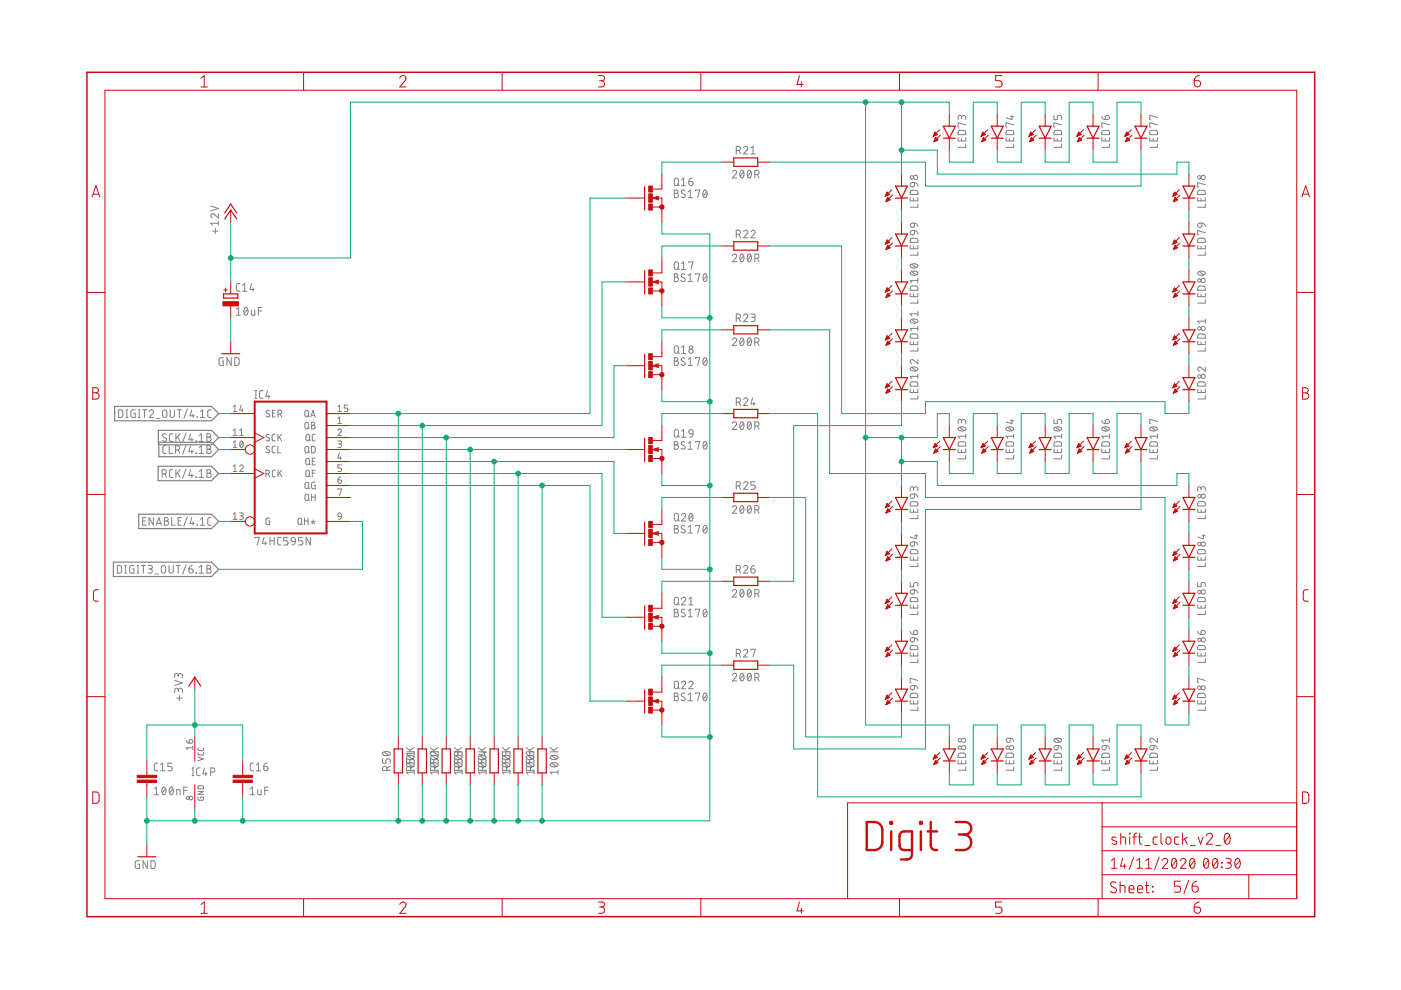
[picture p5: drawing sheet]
<svg xmlns="http://www.w3.org/2000/svg" width="297mm" height="210mm" viewBox="0 0 297 210" stroke-linecap="round" stroke-linejoin="round" font-family="sans-serif">
<g fill="none" stroke="#808080" stroke-width=".21">
<path d="M143.1 37.9l.3-.2 .3 .2 .1 1a.44 .44 0 0 1-.4 .5 .44 .44 0 0 1-.4-.5zM143.7 39l.3 .4M144.5 38.1l.4-.4v1.7M144.5 39.4h.9M146 38.5h.6a.45 .45 0 0 1 .3 .5 .45 .45 0 0 1-.4 .4 .45 .45 0 0 1-.5-.5zM146.8 37.7l-.6 .4-.2 .4M155.3 36.5a.45 .45 0 0 1 .6-.4 .45 .45 0 0 1 .2 .7l-.8 .9h.9M156.1 31.9h.4a.44 .44 0 0 0 .5-.4 .44 .44 0 0 0-.5-.5h-.4v1.6M156.6 31.9l.4 .7M157.1 36.2l.2-.1a.93 .93 0 0 1 0 1.6 1.02 1.02 0 0 1-.2-1.5zM157.6 31.4a.45 .45 0 0 1 .7-.4 .45 .45 0 0 1 .1 .7l-.8 .9h1M157.7 36.5l-.8 .9"/>
<path d="M158.6 36.2l.3-.1a.93 .93 0 0 1 0 1.6 1.02 1.02 0 0 1-.3-1.5zM159.2 36.5l-.7 .9M159.2 32.6h.9M159.2 31.4l.5-.4v1.6M160 37h.5a.44 .44 0 0 0 .4-.4 .44 .44 0 0 0-.4-.5h-.5v1.6M160.6 37l.3 .7M193.1 38.9l.8-.2v.6a.46 .46 0 0 1-.7 .3 .46 .46 0 0 1-.1-.7zM193.9 38.7l.4 .2 .3 .6M203.1 29.2v.7h1.7v-.7M203.3 27.8l1.2-.1 .2 .2 .1 .7h-1.7zM203.9 24.9a.46 .46 0 0 1 .4-.4 .46 .46 0 0 1 .5 .4v.5M203.9 25.2v-.4a.36 .36 0 0 0-.4-.3 .36 .36 0 0 0-.4 .3v.6"/>
<path d="M203.9 29.4v.5M204.8 30.5v.7h-1.7M204.8 26.5l-1.7-.5v.9h.2M213.3 29.2v.7h1.6v-.7M213.4 27.8l1.3-.1 .2 .2v.7h-1.6zM214 29.4v.5M214.2 24.7h.7M214.6 24.5v.9l-1.3-.4M214.9 30.5v.7h-1.6M214.9 26.5l-1.6-.5v.9h.2M223.5 24.5v.9h.7v-.6a.46 .46 0 0 1 .4-.3 .46 .46 0 0 1 .5 .3v.6M223.5 29.2v.7h1.6v-.7"/>
<path d="M223.6 27.8l1.2-.1 .2 .2 .1 .7h-1.6zM224.2 29.4v.5M225.1 30.5v.7h-1.6M225.1 26.5l-1.6-.5v.9h.1M233.6 24.6l.3 .6 .4 .2M233.6 29.2v.7h1.6v-.7M233.7 27.8l1.2-.1 .3 .2v.7h-1.6zM234.3 29.4v.5M234.4 24.6a.46 .46 0 0 1 .8 .1 .46 .46 0 0 1-.4 .7h-.5zM235.2 30.5v.7h-1.6M235.2 26.5l-1.6-.5v.9h.2M243.8 29.2v.7h1.6v-.7"/>
<path d="M243.9 27.8l1.2-.1 .3 .2v.7h-1.6zM244.5 29.4v.5M245.4 30.5v.7h-1.6M245.4 26.5l-1.6-.5v.9h.1M245.4 24.9l-1.6-.4v.9h.1M255.5 39.2l-1.6-.5v.9h.2M44.7 43.7l1.6 .5-1.6 .5M45.1 49h1.1M45.7 48.5v1M46.3 45.3v.9l-.9-.8a.45 .45 0 0 0-.7 .2 .45 .45 0 0 0 .3 .6M46.3 47.3h-1.6l.3 .5M46.3 46.9v.9"/>
<path d="M143 40.3h.4a.37 .37 0 0 1 .4 .4 .37 .37 0 0 1-.4 .3 .44 .44 0 0 1 .4 .5 .44 .44 0 0 1-.4 .4h-.4zM143 58.1h.4a.36 .36 0 0 1 .4 .3 .36 .36 0 0 1-.4 .4 .46 .46 0 0 1 .4 .4 .46 .46 0 0 1-.4 .5h-.4zM143 41h.4M143 58.8h.4M143.1 55.7l.3-.2 .4 .3v.9a.44 .44 0 0 1-.4 .4 .44 .44 0 0 1-.4-.4zM143.7 56.8l.3 .3M144.5 55.9l.4-.4v1.6M144.5 57.1h.9M145.2 40.4a.41 .41 0 0 0-.6-.1 .41 .41 0 0 0-.1 .6l.6 .3a.41 .41 0 0 1 .1 .7 .41 .41 0 0 1-.7-.1l-.1-.1M145.2 58.2l-.2-.1a.38 .38 0 0 0-.5 .1 .38 .38 0 0 0 .1 .5l.5 .3a.41 .41 0 0 1 .1 .6 .41 .41 0 0 1-.7 0l-.1-.1M145.9 41.9h.9M145.9 40.7l.4-.4v1.6"/>
<path d="M145.9 58.4l.4-.3v1.6M145.9 59.7h.9M146 55.7v-.2h.9l-.4 1.6M147.5 40.5v-.2h.9l-.5 1.6M147.5 58.3v-.2h.9l-.5 1.6M149.2 40.4l.3-.1a.97 .97 0 0 1 0 1.6 1 1 0 0 1-.3-1.5zM149.2 58.2l.3-.1a.97 .97 0 0 1 0 1.6 1.02 1.02 0 0 1-.3-1.5zM149.8 40.7l-.7 .9M149.8 58.4l-.7 .9M155.3 54.2a.45 .45 0 0 1 .6-.3 .45 .45 0 0 1 .2 .7l-.8 .9h.9M156.1 49.7h.4a.46 .46 0 0 0 .5-.5 .46 .46 0 0 0-.5-.4h-.4v1.6M156.6 49.7l.4 .7"/>
<path d="M157.1 54l.2-.1a.95 .95 0 0 1 0 1.6 1.04 1.04 0 0 1-.2-1.5zM157.6 49.1a.45 .45 0 0 1 .7-.3 .45 .45 0 0 1 .1 .7l-.8 .9h1M157.7 54.2l-.8 .9M158.6 54l.3-.1a.95 .95 0 0 1 0 1.6 1.04 1.04 0 0 1-.3-1.5zM159.2 49.1a.44 .44 0 0 1 .6-.3 .44 .44 0 0 1 .2 .7l-.8 .9h.9M159.2 54.2l-.7 .9M160 54.8h.5a.46 .46 0 0 0 .4-.5 .46 .46 0 0 0-.4-.4h-.5v1.6M160.6 54.8l.3 .7M193 41.9v.7h1.6v-.7M193 52v.7h1.6v-.7M193.1 57.7a1.02 1.02 0 0 1 1.5 .2 .97 .97 0 0 1-1.6 0zM193.1 56.1a1.02 1.02 0 0 1 1.5 .3 .97 .97 0 0 1-1.6 0z"/>
<path d="M193.1 40.5l1.2-.1 .3 .2v.6h-1.6zM193.1 50.6l1.2-.1 .3 .3v.6h-1.6zM193.1 49l.8-.1v.5a.46 .46 0 0 1-.7 .3 .46 .46 0 0 1-.1-.7zM193.1 47.5l.8-.2v.6a.46 .46 0 0 1-.7 .3 .46 .46 0 0 1-.1-.7zM193.3 57.6l.9 .7M193.3 56l.9 .7M193.7 42.1v.5M193.7 52.2v.5M193.9 48.9l.4 .1 .3 .6M193.9 47.3l.4 .2 .3 .5M194.6 43.2v.7h-1.6M194.6 53.4v.7h-1.6"/>
<path d="M194.6 59v.9M194.6 59.5h-1.6l.3 .4M253.9 41.9v.7h1.6v-.7M253.9 52v.7h1.6v-.7M254 57.7a1 1 0 0 1 1.5 .2 .95 .95 0 0 1-1.6 0zM254.1 40.5l1.2-.1 .2 .2v.6h-1.6zM254.1 50.6l1.2-.1 .2 .3v.6h-1.6zM254.1 47.5l.7-.2v.6a.45 .45 0 0 1-.6 .3 .45 .45 0 0 1-.1-.7zM254.3 57.6l.9 .7M254.7 42.1v.5M254.7 52.2v.5M254.8 47.3l.6 .3 .1 .4"/>
<path d="M255.5 43.2v.7h-1.6M255.5 53.4v.7h-1.6M255.5 49.3l-1.6-.4v.9h.2M47.3 75.8l-.6 .1-.2 .2-.1 1 .3 .3 .6 .1v-.9h-.2M49 75.8v1.7l-.9-1.7v1.7M49.8 75.8l.6 .1 .3 .2v.9l-.3 .4-.6 .1zM50.1 65.6l.5-.4v1.6M50.1 66.8h.9M50.8 60.1l-.4 .1-.3 .3 .1 1 .2 .2h.4M51.4 61.7h.9M51.4 60.5l.5-.4v1.6M51.9 65.3l.3-.1a.97 .97 0 0 1 0 1.6 1.02 1.02 0 0 1-.3-1.5z"/>
<path d="M52.5 65.6l-.7 .9M53.3 65.7v1l.3 .1h.4v-1.1M53.4 60.1l-.4 1.3h.9M53.6 61v.7M54.8 65.9h.7M55.5 65.2h-.7v1.6M143 75.8h.4a.36 .36 0 0 1 .4 .4 .36 .36 0 0 1-.4 .4 .46 .46 0 0 1 .4 .4 .46 .46 0 0 1-.4 .5h-.4zM143 76.6h.4M143.1 73.4l.3-.1 .3 .1 .1 1.1a.44 .44 0 0 1-.4 .4 .44 .44 0 0 1-.4-.4zM143.7 74.6l.3 .3M144.5 73.7l.4-.4v1.6M144.5 74.9h.9"/>
<path d="M145.2 76l-.2-.1a.38 .38 0 0 0-.5 .1 .38 .38 0 0 0 .1 .5l.5 .3a.41 .41 0 0 1 .1 .6 .41 .41 0 0 1-.7 0l-.1-.2M145.9 76.2l.4-.4v1.7M145.9 77.5h.9M147.5 76v-.2h.9l-.5 1.7M149.2 75.9l.3-.1a.97 .97 0 0 1 0 1.7 1.02 1.02 0 0 1-.3-1.6zM149.8 76.2l-.7 .9M155.3 72a.45 .45 0 0 1 .6-.3 .45 .45 0 0 1 .2 .7l-.8 .9h.9M156.1 67.5h.4a.46 .46 0 0 0 .5-.5 .46 .46 0 0 0-.5-.4h-.4v1.6M156.6 67.5l.4 .7M157.1 71.8l.1-.1a.8 .8 0 0 1 .6 .5 .8 .8 0 0 1-.2 .8l-.2 .3a.8 .8 0 0 1-.6-.6 .8 .8 0 0 1 .2-.8zM157.6 66.9a.45 .45 0 0 1 .7-.3 .45 .45 0 0 1 .1 .7l-.8 .9h1M157.7 72l-.8 .9"/>
<path d="M158.6 71.8l.1-.1a.8 .8 0 0 1 .7 .5 .8 .8 0 0 1-.2 .8l-.3 .3a1.04 1.04 0 0 1-.3-1.5zM159.2 66.6h.6a.36 .36 0 0 1 .3 .3 .36 .36 0 0 1-.3 .4h-.4M159.2 72l-.7 .9M159.7 67.3a.46 .46 0 0 1 .4 .4 .46 .46 0 0 1-.4 .5h-.5M160 72.6h.5a.46 .46 0 0 0 .4-.5 .46 .46 0 0 0-.4-.5h-.5v1.7M160.6 72.6l.3 .7M193 62.2v.7h1.6v-.7M193 72.3v.8h1.6v-.8M193.1 67.8a1.02 1.02 0 0 1 1.5 .3 .97 .97 0 0 1-1.6 0zM193.1 78a1.04 1.04 0 0 1 1.5 .2 .95 .95 0 0 1-1.6 0zM193.1 60.8l.3-.2 .9 .1 .3 .2v.7h-1.6zM193.1 71l.3-.2h.9l.3 .3v.6h-1.6z"/>
<path d="M193.3 67.7l.9 .8M193.3 77.9l.9 .7M193.7 62.4v.5M193.7 72.5v.6M194.6 76.2v.9l-.9-.7a.44 .44 0 0 0-.7 .1 .44 .44 0 0 0 .3 .6M194.6 63.5v.8h-1.6M194.6 73.7v.7h-1.6M194.6 66.1v.9M194.6 69.2v.9M194.6 79.4v.9M194.6 69.6h-1.6l.3 .5M194.6 66.5h-1.6l.3 .5"/>
<path d="M194.6 79.8h-1.6l.3 .5M253.9 62.2v.7h1.6v-.7M253.9 72.3v.8h1.6v-.8M254.1 60.8l.3-.2 .9 .1 .2 .2v.7h-1.6zM254.1 71l.3-.2h.9l.2 .3v.6h-1.6zM254.7 62.4v.5M254.7 72.5v.6M255.5 77.8v.9l-.8-.8a.44 .44 0 0 0-.8 .2 .44 .44 0 0 0 .4 .6M255.5 63.5v.8h-1.6M255.5 67.6v.9M255.5 73.7v.7h-1.6M255.5 68.1h-1.6l.4 .4"/>
<path d="M25.1 86.9h.7l.2 .3v1l-.2 .3h-.7zM26.7 86.9h.4M26.7 88.5h.4M26.9 86.9v1.6M28.7 86.9h-.7l-.2 .2-.1 1.1 .3 .3h.7v-.9h-.3M29.3 86.9h.4M29.3 88.5h.4M29.5 86.9v1.6M30.2 86.9h.9M30.6 86.9v1.6M31.6 87.2a.45 .45 0 0 1 .7-.3 .45 .45 0 0 1 .1 .7l-.8 .9h1M33.1 88.7h.8"/>
<path d="M34.6 87l.3-.1 .3 .1 .2 1.1a.46 .46 0 0 1-.5 .4 .46 .46 0 0 1-.4-.4zM35.2 92.1a.41 .41 0 0 0-.5-.1 .41 .41 0 0 0-.2 .6l.6 .3a.37 .37 0 0 1 .2 .5 .37 .37 0 0 1-.5 .2l-.4-.2M35.2 94.5h-.5l-.2 .4v1l.2 .2h.5M35.9 94.5v1.6h.7M36.1 86.9v1.2a.44 .44 0 0 0 .4 .4 .44 .44 0 0 0 .5-.4v-1.2M36.6 92h-.4l-.3 .3 .1 1.2 .6 .1M36.6 99.6h-.4l-.3 .3 .1 1.2 .6 .1M37.2 95.4h.5a.44 .44 0 0 0 .4-.4 .44 .44 0 0 0-.4-.5h-.5v1.6M37.3 92v1.6M37.3 99.6v1.6M37.6 86.9h.9M37.7 92.6l.5 1"/>
<path d="M37.8 95.4l.3 .7M38 86.9v1.6M38.2 92l-.9 1M38.2 99.6l-.9 1M39.5 91.8l-.8 2M39.5 94.3l-.8 2M39.5 99.4l-.8 2M39.7 86.7l-.7 2M40.4 92l-.4 1.2h1M40.4 94.5l-.4 1.3h1M40.4 99.6l-.4 1.2h1M40.7 86.9l-.4 1.3h.9"/>
<path d="M40.7 92.9v.7M40.7 95.4v.7M40.9 87.8v.7M41.6 93.5v.1zM41.6 96v.1zM41.8 88.4l.1 .1zM42.2 93.6h.9M42.2 92.3l.5-.3v1.6M42.2 94.9l.5-.4v1.6M42.2 99.9l.5-.3v1.6M42.2 96.1h.9M42.5 87.2l.4-.3v1.6"/>
<path d="M42.5 88.5h.9M43.9 92h.4a.36 .36 0 0 1 .4 .3 .36 .36 0 0 1-.4 .4 .46 .46 0 0 1 .5 .4 .46 .46 0 0 1-.5 .5h-.4zM43.9 94.5h.4a.36 .36 0 0 1 .4 .4 .36 .36 0 0 1-.4 .3 .46 .46 0 0 1 .5 .5 .46 .46 0 0 1-.5 .4h-.4zM43.9 99.6h.4a.36 .36 0 0 1 .4 .3 .36 .36 0 0 1-.4 .4 .46 .46 0 0 1 .5 .5 .46 .46 0 0 1-.5 .4h-.4zM43.9 95.2h.4M43.9 92.7h.4M44.8 86.9h-.5l-.3 .3 .1 1.1 .3 .2h.4M49.4 92.4h.8M49.4 94.9h.8M49.4 100h.8M49.4 93.8l.4-.3v1.4M49.4 86.2l.4-.3v1.4"/>
<path d="M49.4 91.3l.4-.3v1.4M49.4 98.9l.4-.3v1.4M49.4 87.3h.8M50.8 98.9a.38 .38 0 0 1 .6-.3 .38 .38 0 0 1 .1 .6l-.7 .8h.8M50.8 92.4h.8M50.8 91.3l.4-.3v1.4M51 93.6l.2-.1a.83 .83 0 0 1 0 1.4 .85 .85 0 0 1-.2-1.3zM51.1 85.9l-.3 1.1h.8M51.4 86.7v.6M51.5 93.8l-.6 .8M54.1 84.5h.3M54.1 82.8h.3"/>
<path d="M54.3 82.8v1.7M55.8 82.8h-.5l-.3 .4 .1 1.1 .7 .2M56.7 82.8l-.4 1.3h1M57 83.7v.8M57.1 94.7a.35 .35 0 0 0-.5 0 .35 .35 0 0 0 0 .5l.4 .2a.38 .38 0 0 1-.1 .6 .38 .38 0 0 1-.5-.2M57.1 92.2a.35 .35 0 0 0-.5-.1 .35 .35 0 0 0 0 .6l.4 .2a.38 .38 0 0 1-.1 .6 .38 .38 0 0 1-.5-.2M57.1 87.1a.35 .35 0 0 0-.5 0 .35 .35 0 0 0 0 .5l.4 .2a.38 .38 0 0 1-.1 .6 .38 .38 0 0 1-.5-.2M57.8 87.6h.4M58.3 94.6h-.4l-.2 .3v.9l.2 .2h.4M58.3 92.1h-.4l-.2 .3v.9l.2 .2h.4M58.4 99.7h-.5l-.2 .3 .1 .9 .1 .2h.5M58.4 87h-.6v1.4h.6"/>
<path d="M58.9 94.6v1.4h.6M58.9 92.1v1.4M58.9 87.8h.5a.39 .39 0 0 0 .3-.4 .39 .39 0 0 0-.3-.4h-.5v1.4M58.9 99.7v1.4M59.2 92.6l.5 .9M59.4 87.8l.3 .6M59.7 92.1l-.8 .8M59.7 99.7l-.8 .8M64.7 87.1l.3-.1 .3 .1 .1 .9a.39 .39 0 0 1-.4 .4 .39 .39 0 0 1-.4-.4zM64.8 89.7l.2-.2 .3 .2 .1 .9a.39 .39 0 0 1-.4 .3 .39 .39 0 0 1-.4-.3zM64.8 94.7l.3-.1 .2 .1 .1 .9a.39 .39 0 0 1-.3 .4 .39 .39 0 0 1-.4-.4zM64.9 97.3l.3-.1 .4 .2v.8a.38 .38 0 0 1-.4 .4 .38 .38 0 0 1-.4-.4z"/>
<path d="M64.9 99.8l.3-.1 .4 .2v.8a.38 .38 0 0 1-.4 .4 .38 .38 0 0 1-.4-.4zM65 92.2l.3-.1 .2 .1 .2 .9a.39 .39 0 0 1-.4 .4 .39 .39 0 0 1-.4-.4zM65.3 88.1l.3 .3M65.3 90.6l.3 .3M65.3 95.7l.3 .3M65.4 98.2l.4 .4M65.5 93.2l.3 .3M65.9 88.4l.5-1.4 .4 1.4M66 88.1h.7M66.1 89.5l.6 .2v.2l-.3 .3a.38 .38 0 0 1 .4 .4 .38 .38 0 0 1-.4 .3h-.3zM66.1 94.6l.5 .1 .2 .2v.9l-.2 .2h-.5zM66.1 90.2h.3"/>
<path d="M66.2 97.8h.5M66.8 92.1h-.4l-.2 .3v.9l.2 .2h.4M66.8 97.2h-.6v1.4h.6M66.8 99.7h-.6v1.4M71.6 91.3a.38 .38 0 0 1 .6-.3 .38 .38 0 0 1 .1 .6l-.7 .8h.8M71.6 93.5h.6l.2 .2-.2 .4h-.4M71.6 88.7l.4-.3v1.4M71.6 86.2l.4-.3v1.4M71.6 89.8h.8M71.6 87.3h.8M71.9 96l-.3 1.1h.8M72 94.1a.38 .38 0 0 1 .4 .4 .38 .38 0 0 1-.4 .4h-.4"/>
<path d="M72.2 96.8v.6M72.4 98.6h-.8v.6h.5a.39 .39 0 0 1 .3 .4 .39 .39 0 0 1-.3 .4h-.5M73.8 85.9h-.8v.6h.5a.39 .39 0 0 1 .3 .4 .39 .39 0 0 1-.3 .4h-.5M143 93.6h.4a.36 .36 0 0 1 .4 .4 .36 .36 0 0 1-.4 .3 .46 .46 0 0 1 .4 .5 .46 .46 0 0 1-.4 .4h-.4zM143 94.3h.4M143.1 91.2l.3-.1 .3 .1 .1 1a.44 .44 0 0 1-.4 .5 .44 .44 0 0 1-.4-.5zM143.7 92.4l.3 .3M144.5 91.4l.4-.3v1.6M144.5 92.7h.9M145.2 93.7a.41 .41 0 0 0-.6 0 .41 .41 0 0 0 0 .6l.5 .3a.41 .41 0 0 1 .1 .6 .41 .41 0 0 1-.7-.1l-.1-.1M145.9 94l.4-.4v1.6M145.9 95.2h.9"/>
<path d="M146.2 91.2l.3-.1 .3 .1 .1 .8-.7-.1-.2-.4zM146.9 92l-.1 .4-.6 .3M147.5 93.8v-.2h.9l-.5 1.6M149.2 93.7l.3-.1a.97 .97 0 0 1 0 1.6 1.03 1.03 0 0 1-.3-1.5zM149.8 94l-.7 .9M155.3 89.8a.45 .45 0 0 1 .6-.4 .45 .45 0 0 1 .2 .7l-.8 1h.9M156.1 85.3h.4a.46 .46 0 0 0 .5-.5 .46 .46 0 0 0-.5-.5h-.4v1.7M156.6 85.3l.4 .7M157.1 89.5h.1a.8 .8 0 0 1 .6 .5 .8 .8 0 0 1-.2 .8l-.3 .3a1.06 1.06 0 0 1-.2-1.6zM157.6 84.7a.45 .45 0 0 1 .7-.3 .45 .45 0 0 1 .1 .7l-.8 .9h1M157.7 89.8l-.8 .9M158.6 89.5h.1a.8 .8 0 0 1 .7 .5 .8 .8 0 0 1-.2 .8l-.3 .3a1.06 1.06 0 0 1-.3-1.6z"/>
<path d="M159.2 89.8l-.7 .9M159.6 84.3l-.4 1.3h.9M159.9 85.3v.7M160 90.3h.5a.46 .46 0 0 0 .4-.4 .46 .46 0 0 0-.4-.5h-.5v1.7M160.6 90.3l.3 .8M193 82.5v.7h1.6v-.7M193.1 81.1l1.2-.1 .3 .2v.7h-1.6zM193.7 82.7v.5M194.6 83.9v.7h-1.6M203.1 95.2v.7h1.7v-.7M203.2 90.7a1.04 1.04 0 0 1 1.6 .2 .95 .95 0 0 1-1.7 0zM203.3 93.8l1.2-.1 .2 .2 .1 .7h-1.7z"/>
<path d="M203.5 90.6l.9 .7M203.9 89.4a.46 .46 0 0 1 .4-.5 .46 .46 0 0 1 .5 .5v.4M203.9 89.6v-.3a.36 .36 0 0 0-.4-.4 .36 .36 0 0 0-.4 .4v.5M203.9 95.4v.5M204.8 92.1v.8M204.8 96.5v.8h-1.7M204.8 92.5h-1.7l.4 .4M213.3 95.2v.7h1.6v-.7M213.4 90.7a1.04 1.04 0 0 1 1.5 .2 .95 .95 0 0 1-1.6 0zM213.4 93.8l1.3-.1 .2 .2v.7h-1.6zM213.7 90.6l.9 .7M214 95.4v.5"/>
<path d="M214.2 89.2h.7M214.6 88.9v.9l-1.3-.3M214.9 92.1v.8M214.9 96.5v.8h-1.6M214.9 92.5h-1.6l.4 .4M223.5 88.9v.9h.7v-.5a.46 .46 0 0 1 .4-.4 .46 .46 0 0 1 .5 .4v.5M223.5 95.2v.7h1.6v-.7M223.6 90.7a1.04 1.04 0 0 1 1.5 .2 .95 .95 0 0 1-1.6 0zM223.6 93.8l1.2-.1 .2 .2 .1 .7h-1.6zM223.8 90.6l.9 .7M224.2 95.4v.5M225.1 92.1v.8"/>
<path d="M225.1 96.5v.8h-1.6M225.1 92.5h-1.6l.3 .4M233.6 89.1l.1 .4 .6 .3M233.6 95.2v.7h1.6v-.7M233.7 90.7a1.06 1.06 0 0 1 1.5 .2 .95 .95 0 0 1-1.6 0zM233.7 93.8l1.2-.1 .3 .2v.7h-1.6zM234 90.6l.9 .7M234.3 95.4v.5M234.4 89a.47 .47 0 0 1 .8 .2 .47 .47 0 0 1-.4 .6h-.5zM235.2 92.1v.8M235.2 96.5v.8h-1.6M235.2 92.5h-1.6l.4 .4"/>
<path d="M243.8 95.2v.7h1.6v-.7M243.9 90.7a1.06 1.06 0 0 1 1.5 .2 .95 .95 0 0 1-1.6 0zM243.9 93.8l1.2-.1 .3 .2v.7h-1.6zM244.1 90.6l.9 .7M244.5 95.4v.5M245.4 92.1v.8M245.4 96.5v.8h-1.6M245.4 89.4l-1.6-.5v.9h.1M245.4 92.5h-1.6l.3 .4M253.9 82.5v.7h1.6v-.7M254.1 81.1l1.2-.1 .2 .2v.7h-1.6zM254.7 82.7v.5"/>
<path d="M255.5 83.9v.7h-1.6M24.9 119.9h.6l.3 .3v1l-.3 .3h-.6zM26.5 119.9h.3M26.6 119.9v1.6M28.4 119.9h-.5l-.4 .2v1.1l.2 .3h.7v-.9h-.3M29.1 119.9h.3M29.3 119.9v1.6M29.9 119.9h.9M30.2 110.5h.6M30.4 119.9v1.6M31 109.7h-.8v1.7h.8M31.4 119.9h.5a.37 .37 0 0 1 .4 .4 .37 .37 0 0 1-.4 .3h-.3"/>
<path d="M32.5 109.7v1.7l-.9-1.7v1.7M33.1 111.4l.6-1.7 .5 1.7M33.3 111h.8M34.4 100.5h.4a.44 .44 0 0 0 .5-.5 .44 .44 0 0 0-.5-.4h-.4v1.6M34.9 109.7h.4a.36 .36 0 0 1 .4 .4 .36 .36 0 0 1-.4 .4 .44 .44 0 0 1 .5 .4 .44 .44 0 0 1-.5 .5h-.4zM34.9 110.5h.4M34.9 100.5l.4 .7M35.8 119.9v1.2a.44 .44 0 0 0 .5 .4 .44 .44 0 0 0 .4-.4v-1.2M36.4 109.7v1.7h.7M37.3 119.9h.9M37.7 100.2l.5 1M37.8 110.5h.5"/>
<path d="M37.8 119.9v1.6M38.5 109.7h-.7v1.7h.7M39.5 119.7l-.8 2M39.7 109.6l-.7 1.9M40.7 109.7l-.4 1.3h.9M40.7 100.5v.7M40.8 119.9l-.6 .3-.2 .4M40.9 110.6v.8M41.6 101.1v.1zM41.8 111.3l.1 .1zM42.2 101.2h.9M42.5 111.4h.9"/>
<path d="M42.5 110.1l.4-.4v1.7M43.9 119.9h.4a.37 .37 0 0 1 .4 .4 .37 .37 0 0 1-.4 .3 .44 .44 0 0 1 .5 .5 .44 .44 0 0 1-.5 .4h-.4zM43.9 100.3h.4M44.8 109.7l-.5 .1-.3 .3 .1 1 .2 .2 .5 .1M49.4 109.1l.4-.4v1.4M49.4 110.1h.8M50.8 108.7l.6 .1 .2 .2-.2 .3-.4 .1M51.2 109.4a.38 .38 0 0 1 .4 .3 .38 .38 0 0 1-.4 .4h-.4M54.1 114.1v-.2h.9l-.5 1.6M56 113.9l-.4 1.3h.9M56.3 114.8v.7M56.4 100.5h.4a.39 .39 0 0 0 .4-.4 .39 .39 0 0 0-.4-.4h-.4v1.4"/>
<path d="M56.9 100.5l.3 .6M57.2 109.9h-.6l-.2 .1v.9l.2 .3 .6 .1v-.8h-.3M57.2 113.9v1.6M57.2 114.7h.9M58.1 113.9v1.6M59.3 100.2l.4 .9M59.6 113.9l-.5 .1-.2 .3v1l.2 .2h.5M61.1 113.9h-.9v.8h.5a.45 .45 0 0 1 .4 .4 .45 .45 0 0 1-.4 .4h-.5M61.8 114.1l.4-.2 .3 .2 .1 .7-.8-.1-.1-.3zM62.6 114.8l-.3 .6-.4 .1M63.3 110h.5l.1 .9a.38 .38 0 0 1-.3 .4 .38 .38 0 0 1-.4-.4zM63.8 110.9l.3 .4"/>
<path d="M64.2 113.9h-.9v.8h.5a.45 .45 0 0 1 .4 .4 .45 .45 0 0 1-.4 .4h-.5M64.6 110.5h.7M64.6 109.9v1.4M64.8 102.3h.5l.1 1a.39 .39 0 0 1-.3 .3 .39 .39 0 0 1-.4-.3zM64.8 104.9h.5l.1 .9a.39 .39 0 0 1-.3 .4 .39 .39 0 0 1-.4-.4zM65.3 103.3l.3 .3M65.3 105.9l.3 .3M65.3 109.9v1.4M65.4 100.8l.4 .3M65.8 113.9v1.6l-.9-1.6v1.6M66 110.6l.4 .1M66.1 104.8v1.4"/>
<path d="M66.1 105.4h.7M66.2 100.3h.6M66.4 110.2v.5M66.4 110.7l.3 .4M66.4 110.7l-.3 .4M66.8 102.2l-.5 .1-.2 .1v.9l.2 .3h.5v-.8h-.2M66.8 104.8v1.4M66.8 110.6l-.4 .1M71.6 101.7h.5a.39 .39 0 0 1 .3 .5 .39 .39 0 0 1-.4 .3 .39 .39 0 0 1-.4-.4zM71.6 103.8v-.1h.8l-.4 1.4M71.7 108.9l.3-.2 .3 .2 .1 .6-.7-.1zM72.2 101.1l-.4 .3-.2 .3"/>
<path d="M72.4 109.5l-.2 .5-.4 .1M143 111.4h.4a.36 .36 0 0 1 .4 .4 .36 .36 0 0 1-.4 .3 .44 .44 0 0 1 .4 .5 .44 .44 0 0 1-.4 .4h-.4zM143 112.1h.4M143.1 109l.3-.1 .3 .1 .1 1a.44 .44 0 0 1-.4 .5 .44 .44 0 0 1-.4-.5zM143.7 110.1l.3 .4M144.5 109.2a.44 .44 0 0 1 .6-.3 .44 .44 0 0 1 .1 .7l-.7 .9h.9M145.2 111.5a.41 .41 0 0 0-.6 0 .41 .41 0 0 0 0 .6l.5 .2a.42 .42 0 0 1 .1 .7 .42 .42 0 0 1-.7-.1l-.1-.1M145.9 111.8l.4-.4v1.6M145.9 113h.9M146.2 109l.3-.1a.95 .95 0 0 1 0 1.6 1 1 0 0 1-.3-1.5zM146.9 109.2l-.8 .9M147.5 111.6v-.2h.9l-.5 1.6"/>
<path d="M149.2 111.5l.3-.1a.95 .95 0 0 1 0 1.6 1 1 0 0 1-.3-1.5zM149.8 111.8l-.7 .8M155.3 107.6a.45 .45 0 0 1 .6-.4 .45 .45 0 0 1 .2 .7l-.8 .9h.9M156.1 103h.4a.44 .44 0 0 0 .5-.4 .44 .44 0 0 0-.5-.5h-.4v1.6M156.6 103l.4 .7M157.1 107.3l.2-.1a.93 .93 0 0 1 0 1.6 1.02 1.02 0 0 1-.2-1.5zM157.6 102.5a.45 .45 0 0 1 .7-.4 .45 .45 0 0 1 .1 .7l-.8 .9h1M157.7 107.6l-.8 .9M158.6 107.3l.3-.1a.93 .93 0 0 1 0 1.6 1.02 1.02 0 0 1-.3-1.5zM159.2 107.6l-.7 .9M159.9 119.9l-.4 .1-.3 .6M160 108.1h.5a.44 .44 0 0 0 .4-.4 .44 .44 0 0 0-.4-.5h-.5v1.6"/>
<path d="M160.1 102.1h-.9v.7h.6a.45 .45 0 0 1 .3 .5 .45 .45 0 0 1-.3 .4h-.6M160.6 108.1l.3 .7M193 107.9v.7h1.6v-.7M193 118v.8h1.6v-.8M193.1 106.5l1.2-.1 .3 .2v.7h-1.6zM193.1 104.9l.8-.1v.5a.46 .46 0 0 1-.7 .3 .46 .46 0 0 1-.1-.7zM193.1 116.6l1.2-.1 .3 .3v.6h-1.6zM193.1 115l.8-.1v.5a.46 .46 0 0 1-.7 .4 .46 .46 0 0 1-.1-.8zM193.7 103.6a.46 .46 0 0 1 .5-.4 .46 .46 0 0 1 .4 .4v.5M193.7 103.9v-.4a.36 .36 0 0 0-.4-.3 .36 .36 0 0 0-.3 .3v.6M193.7 108.1v.5M193.7 118.2v.6"/>
<path d="M193.9 104.8l.4 .1 .3 .6M193.9 114.9l.4 .1 .3 .6M193.9 113.6h.7M194.2 113.3v.9l-1.2-.3M194.6 109.2v.8h-1.6M194.6 119.4v.7h-1.6M253.9 107.9v.7h1.6v-.7M253.9 118v.8h1.6v-.8M254.1 106.5l1.2-.1 .2 .2v.7h-1.6zM254.1 116.6l1.2-.1 .2 .3v.6h-1.6zM254.7 103.6a.44 .44 0 0 1 .4-.4 .44 .44 0 0 1 .4 .4v.5M254.7 103.9v-.4a.36 .36 0 0 0-.4-.3 .36 .36 0 0 0-.4 .3v.6"/>
<path d="M254.7 108.1v.5M254.7 118.2v.6M254.8 113.6h.7M255.2 113.3v.9l-1.3-.3M255.5 109.2v.8h-1.6M255.5 119.4v.7h-1.6M26.5 121.5h.3M29.1 121.5h.3M31.9 120.6a.44 .44 0 0 1 .4 .5 .44 .44 0 0 1-.4 .4h-.5M32.9 121.7h.7M34.3 120l.4-.1 .3 .1 .1 1.1a.46 .46 0 0 1-.4 .4 .46 .46 0 0 1-.5-.4zM40 120.6h.6a.45 .45 0 0 1 .3 .5 .45 .45 0 0 1-.4 .4 .45 .45 0 0 1-.5-.4z"/>
<path d="M41.6 121.4v.1zM42.2 121.5h.9M42.2 120.3l.5-.4v1.6M43.9 120.6h.4M143 129.2h.4a.37 .37 0 0 1 .4 .3 .37 .37 0 0 1-.4 .4 .44 .44 0 0 1 .4 .4 .44 .44 0 0 1-.4 .5h-.4zM143 129.9h.4M143.1 126.8l.3-.2 .3 .2 .1 1a.44 .44 0 0 1-.4 .4 .44 .44 0 0 1-.4-.4zM143.7 127.9l.3 .3M144.5 127a.45 .45 0 0 1 .6-.3 .45 .45 0 0 1 .1 .7l-.7 .8h.9M145.2 129.3a.41 .41 0 0 0-.6-.1 .41 .41 0 0 0-.1 .6l.6 .3a.41 .41 0 0 1 .1 .6 .41 .41 0 0 1-.7 0l-.1-.1M145.9 129.5l.4-.3v1.6M145.9 130.8h.9"/>
<path d="M146 128.2h.9M146 127l.5-.4v1.6M147.5 129.3v-.1h.9l-.5 1.6M149.2 129.3l.3-.1a.97 .97 0 0 1 0 1.6 1.02 1.02 0 0 1-.3-1.5zM149.8 129.5l-.7 .9M155.3 125.3a.45 .45 0 0 1 .6-.3 .45 .45 0 0 1 .2 .7l-.8 .9h.9M156.1 120.8h.4a.46 .46 0 0 0 .5-.5 .46 .46 0 0 0-.5-.4h-.4v1.6M156.1 138.6h.4a.46 .46 0 0 0 .5-.5 .46 .46 0 0 0-.5-.4h-.4v1.6M156.6 120.8l.4 .7M156.6 138.6l.4 .7M157.1 125.1l.2-.1a.95 .95 0 0 1 0 1.6 1.02 1.02 0 0 1-.2-1.5zM157.6 120.3a.45 .45 0 0 1 .7-.4 .45 .45 0 0 1 .1 .7l-.8 .9h1"/>
<path d="M157.6 138a.45 .45 0 0 1 .7-.3 .45 .45 0 0 1 .1 .7l-.8 .9h1M157.7 125.3l-.8 .9M158.6 125.1l.3-.1a.95 .95 0 0 1 0 1.6 1.02 1.02 0 0 1-.3-1.5zM159.2 120.6h.6a.45 .45 0 0 1 .3 .5 .45 .45 0 0 1-.5 .4 .45 .45 0 0 1-.4-.4zM159.2 125.3l-.7 .9M159.2 137.9v-.2h.9l-.4 1.6M160 125.9h.5a.46 .46 0 0 0 .4-.5 .46 .46 0 0 0-.4-.4h-.5v1.6M160.6 125.9l.3 .7M193 123.5v.9h.7v-.5a.46 .46 0 0 1 .5-.4 .46 .46 0 0 1 .4 .4v.5M193 133.8l.3 .6 .4 .2M193 128.2v.7h1.6v-.7M193 138.4v.7h1.6v-.7"/>
<path d="M193.1 126.8l1.2-.1 .3 .3v.6h-1.6zM193.1 125.2l.8-.1v.5a.46 .46 0 0 1-.7 .3 .46 .46 0 0 1-.1-.7zM193.1 137l1.2-.1 .3 .2v.6h-1.6zM193.1 135.4l.8-.2v.6a.46 .46 0 0 1-.7 .3 .46 .46 0 0 1-.1-.7zM193.7 128.4v.5M193.7 138.5v.6M193.8 133.8a.47 .47 0 0 1 .7 .1 .47 .47 0 0 1-.3 .7h-.5zM193.9 125.1l.6 .2 .1 .5M193.9 135.2l.4 .2 .3 .5M194.6 129.6v.7h-1.6M194.6 139.7v.7h-1.6M253.9 123.5v.9h.8v-.5a.45 .45 0 0 1 .4-.4 .45 .45 0 0 1 .4 .4v.5"/>
<path d="M253.9 133.8l.3 .6 .5 .2M253.9 128.2v.7h1.6v-.7M253.9 138.4v.7h1.6v-.7M254.1 126.8l1.2-.1 .2 .3v.6h-1.6zM254.1 137l1.2-.1 .2 .2v.6h-1.6zM254.7 128.4v.5M254.7 138.5v.6M254.8 133.8a.46 .46 0 0 1 .7 .1 .46 .46 0 0 1-.4 .7h-.4zM255.5 129.6v.7h-1.6M255.5 139.7v.7h-1.6M37 144.3l1.7 .5-1.7 .5M37.5 148h1.1"/>
<path d="M37.8 146.4a.44 .44 0 0 1 .4-.5 .44 .44 0 0 1 .5 .5v.4M37.8 146.6v-.3a.37 .37 0 0 0-.4-.4 .37 .37 0 0 0-.4 .4v.5M37.8 143.2a.44 .44 0 0 1 .4-.4 .44 .44 0 0 1 .5 .4v.5M37.8 143.5v-.3a.37 .37 0 0 0-.4-.4 .37 .37 0 0 0-.4 .4v.5M38 147.5v1.1M39.5 157l.2 .5 .4 .1M40.2 156.9a.39 .39 0 0 1 .6 .1 .39 .39 0 0 1-.3 .6h-.4zM40.9 158.6h-1.4l.3 .3M40.9 158.2v.7M42 159.6v.4l.2 .1 .9-.1v-.4M42 158.6v.4l.2 .1h.9v-.5M81.2 159.5a1.02 1.02 0 0 1 1.5 .3 .97 .97 0 0 1-1.6 0z"/>
<path d="M81.5 159.4l.9 .7M86.2 159.4h1.6M86.2 158.5l1 .9M87.8 159.3v.9M87.8 159.8h-1.6l1.3 1.2M87.8 158.5l-1 .5M91.3 159.4h1.6M91.3 158.5l1 .9M92.9 159.3v.9l-.9-.7a.44 .44 0 0 0-.7 .1 .44 .44 0 0 0 .3 .6l.9 .8M92.9 158.5l-1 .5M96.4 159.4h1.6M96.4 158.5l.9 .9"/>
<path d="M97.1 159.8a.46 .46 0 0 1 .4-.5 .46 .46 0 0 1 .5 .5v.4M98 158.5l-1 .5M101.4 159.4h1.7M101.4 158.5l1 .9M102.3 159.6h.8M102.7 159.3v.9l-1.3-.3M103.1 158.5l-1 .5M106.5 159.3v.9h.7v-.5a.46 .46 0 0 1 .5-.4 .46 .46 0 0 1 .4 .4v.5M106.5 159.4h1.6M106.5 158.5l1 .9M108.1 158.5l-1 .5M111.6 159.5l.3 .6 .4 .1"/>
<path d="M111.6 159.4h1.6M111.6 158.5l1 .9M112.4 159.4a.46 .46 0 0 1 .7 .2 .46 .46 0 0 1-.3 .6h-.5zM113.2 158.5l-1 .5M116.7 159.4h1.6M116.7 158.5l1 .9M118.3 158.5l-1 .5M143 146.9h.4a.36 .36 0 0 1 .4 .4 .36 .36 0 0 1-.4 .4 .46 .46 0 0 1 .4 .4 .46 .46 0 0 1-.4 .5h-.4zM143 147.7h.4M143.1 144.5l.3-.1 .3 .1 .1 1.1a.44 .44 0 0 1-.4 .4 .44 .44 0 0 1-.4-.4zM143.7 145.7l.3 .3M144.5 144.8a.44 .44 0 0 1 .6-.4 .44 .44 0 0 1 .1 .7l-.7 .9h.9"/>
<path d="M145.2 147.1l-.2-.1a.38 .38 0 0 0-.5 .1 .38 .38 0 0 0 .1 .5l.5 .3a.41 .41 0 0 1 .1 .6 .41 .41 0 0 1-.7 0l-.1-.2M145.9 147.3l.4-.4v1.7M145.9 148.6h.9M146 144.8a.44 .44 0 0 1 .7-.4 .44 .44 0 0 1 .1 .7l-.8 .9h.9M147.5 147.1v-.2h.9l-.5 1.7M149.2 147l.3-.1a.97 .97 0 0 1 0 1.7 1.02 1.02 0 0 1-.3-1.6zM149.8 147.3l-.7 .9M155.3 143.1a.45 .45 0 0 1 .6-.3 .45 .45 0 0 1 .2 .7l-.8 .9h.9M157.1 142.9l.2-.2a.95 .95 0 0 1 0 1.7 1.04 1.04 0 0 1-.2-1.5zM157.7 143.1l-.8 .9M158.6 142.9l.3-.2a.95 .95 0 0 1 0 1.7 1.04 1.04 0 0 1-.3-1.5zM159.2 143.1l-.7 .9"/>
<path d="M160 143.7h.5a.46 .46 0 0 0 .4-.5 .46 .46 0 0 0-.4-.5h-.5v1.7M160.6 143.7l.3 .7M193 148.5v.7h1.6v-.7M193.1 147.1l.3-.1h.9l.3 .3v.6h-1.6zM193.1 145.5l.8-.1v.5a.46 .46 0 0 1-.7 .3 .46 .46 0 0 1-.1-.7zM193.7 148.7v.5M193.9 145.4l.4 .1 .3 .6M194.6 149.9v.7h-1.6M194.6 144.3l-1.6-.5v.9h.2M203.3 159.8l.3-.1h.9l.2 .3 .1 .6h-1.7zM213.4 159.8l.3-.1h1l.2 .3v.6h-1.6zM213.4 156.6l.8-.1v.6a.46 .46 0 0 1-.7 .3 .46 .46 0 0 1-.1-.8z"/>
<path d="M214.2 156.5l.6 .3 .1 .4M223.6 156.7a1.04 1.04 0 0 1 1.5 .3 .95 .95 0 0 1-1.6 0zM223.6 159.8l.3-.1h.9l.2 .3 .1 .6h-1.6zM223.6 158.2l.8-.1v.5a.46 .46 0 0 1-.7 .3 .46 .46 0 0 1-.1-.7zM223.8 156.6l.9 .7M224.4 158.1l.4 .1 .3 .6M233.7 159.8l.4-.1h.8l.3 .3v.6h-1.6zM233.7 158.2l.8-.1v.5a.46 .46 0 0 1-.7 .3 .46 .46 0 0 1-.1-.7zM234.5 158.1l.4 .1 .3 .6M235.2 156.5v.9M235.2 157h-1.6l.4 .4M243.9 159.8l.3-.1h.9l.3 .3v.6h-1.6z"/>
<path d="M243.9 158.2l.8-.1v.5a.46 .46 0 0 1-.7 .3 .46 .46 0 0 1-.1-.7zM244.7 158.1l.6 .3 .1 .4M245.4 156.5v.9l-.9-.7a.44 .44 0 0 0-.7 .1 .44 .44 0 0 0 .3 .6M253.9 148.5v.7h1.6v-.7M254.1 147.1l.3-.1h.9l.2 .3v.6h-1.6zM254.7 148.7v.5M255.5 149.9v.7h-1.6M255.5 144.3l-1.6-.5v.9h.2M32.7 167.2l.5-.3v1.6M32.7 168.5h.9M33.5 161.8h-.5l-.3 .4 .1 1.1 .7 .1M34 163.4h.9"/>
<path d="M34 162.2l.5-.4v1.6M34.5 167l.3-.1a.97 .97 0 0 1 0 1.6 1.02 1.02 0 0 1-.3-1.5zM35.1 167.2l-.7 .9M36.1 167l.1-.1a.8 .8 0 0 1 .6 .5 .8 .8 0 0 1-.2 .9l-.3 .2a1.04 1.04 0 0 1-.2-1.5zM36.5 161.8h-.9v.7h.6a.46 .46 0 0 1 .3 .5 .46 .46 0 0 1-.3 .4h-.6M36.7 167.2l-.8 .9M37.5 168.5v-1.1l.6 .2 .1 .9M38.9 167.6h.8M39.7 166.9h-.8v1.6M40.7 164.4h.4M40.7 162.8h.4M40.9 162.8v1.6"/>
<path d="M42 169l.1 .6h1v-.6h-.6v.2M42 167.8h1.1l-1.1 .6h1.1M42 160.5l1.1 .4-1.1 .4M42.1 166.7l.8-.1 .2 .2v.4h-1.1zM42.4 162.8h-.5l-.2 .4 .1 1.1 .6 .1M43.4 162.8l-.4 1.3h.9M43.6 163.7v.7M44.7 163.7h.4a.46 .46 0 0 0 .5-.4 .46 .46 0 0 0-.5-.5h-.4v1.6M53 168.5h1M53 167.2l.5-.3v1.6M53.8 161.8h-.5l-.3 .4 .1 1.1 .7 .1M54.4 163.4h.9"/>
<path d="M54.4 162.2l.4-.4v1.6M54.7 167.4v.9l.2 .2h.5v-1.1M55.9 162.5h.6a.45 .45 0 0 1 .3 .5 .45 .45 0 0 1-.5 .4 .45 .45 0 0 1-.4-.4zM56.1 167.6h.8M56.6 161.8l-.6 .3-.1 .4M56.9 166.9h-.8v1.6M81.1 160.9v.9h.7v-.6a.46 .46 0 0 1 .5-.3 .46 .46 0 0 1 .4 .3v.6M82 163.3v-.4a.46 .46 0 0 0-.4-.4 .46 .46 0 0 0-.5 .4v.4h1.6M82.7 162.5l-.7 .3M86.2 160.9v.9h.7v-.6a.46 .46 0 0 1 .5-.3 .46 .46 0 0 1 .4 .3v.6M86.3 161.9a1.02 1.02 0 0 1 1.5 .3 .97 .97 0 0 1-1.6 0zM86.3 160.4a1.04 1.04 0 0 1 1.5 .2 .95 .95 0 0 1-1.6 0z"/>
<path d="M86.6 161.8l.9 .7M87.1 163.3v-.4a.46 .46 0 0 0-.5-.4 .46 .46 0 0 0-.4 .4v.4h1.6M87.8 163.7h-1.6l.4 .5M87.8 163.3v.9M87.8 162.5l-.7 .3M91.3 160.9v.9h.7v-.6a.46 .46 0 0 1 .4-.3 .46 .46 0 0 1 .5 .3v.6M91.4 161.9a1.02 1.02 0 0 1 1.5 .3 .97 .97 0 0 1-1.6 0zM91.4 160.4a1.04 1.04 0 0 1 1.5 .2 .95 .95 0 0 1-1.6 0zM91.6 161.8l.9 .7M92.2 163.3v-.4a.46 .46 0 0 0-.5-.4 .46 .46 0 0 0-.4 .4v.4h1.6M92.9 163.7h-1.6l.3 .5M92.9 163.3v.9"/>
<path d="M92.9 162.5l-.7 .3M96.4 160.9v.9h.7v-.6a.46 .46 0 0 1 .4-.3 .46 .46 0 0 1 .5 .3v.6M96.5 161.9a1.02 1.02 0 0 1 1.5 .3 .97 .97 0 0 1-1.6 0zM96.5 160.4a1.04 1.04 0 0 1 1.5 .2 .95 .95 0 0 1-1.6 0zM96.7 161.8l.9 .7M96.7 160.2l.9 .8M97.1 160.1v-.4a.36 .36 0 0 0-.4-.4 .36 .36 0 0 0-.3 .4v.5M97.3 163.3v-.4a.46 .46 0 0 0-.5-.4 .46 .46 0 0 0-.4 .4v.4h1.6M98 163.7h-1.6l.3 .5M98 163.3v.9M98 162.5l-.7 .3M101.4 160.9v.9h.8v-.6a.46 .46 0 0 1 .4-.3 .46 .46 0 0 1 .5 .3v.6"/>
<path d="M101.5 161.9a1.02 1.02 0 0 1 1.6 .3 .97 .97 0 0 1-1.7 0zM101.5 160.4a1.04 1.04 0 0 1 1.6 .2 .95 .95 0 0 1-1.7 0zM101.8 161.8l.9 .7M101.8 160.2l.9 .8M102.3 163.3v-.4a.46 .46 0 0 0-.4-.4 .46 .46 0 0 0-.5 .4v.4h1.7M103.1 163.7h-1.7l.4 .5M103.1 163.3v.9M103.1 162.5l-.8 .3M106.5 160.9v.9h.7v-.6a.46 .46 0 0 1 .5-.3 .46 .46 0 0 1 .4 .3v.6M106.6 161.9a1.03 1.03 0 0 1 1.5 .3 .97 .97 0 0 1-1.6 0zM106.6 160.4a1.06 1.06 0 0 1 1.5 .2 .95 .95 0 0 1-1.6 0zM106.9 161.8l.9 .7"/>
<path d="M106.9 160.2l.9 .8M107.4 163.3v-.4a.46 .46 0 0 0-.4-.4 .46 .46 0 0 0-.5 .4v.4h1.6M108.1 163.7h-1.6l.4 .5M108.1 163.3v.9M108.1 162.5l-.7 .3M111.6 160.9v.9h.7v-.6a.46 .46 0 0 1 .5-.3 .46 .46 0 0 1 .4 .3v.6M111.7 161.9a1.03 1.03 0 0 1 1.5 .3 .97 .97 0 0 1-1.6 0zM111.7 160.4a1.06 1.06 0 0 1 1.5 .2 .95 .95 0 0 1-1.6 0zM112 161.8l.9 .7M112 160.2l.9 .8M112.5 163.3v-.4a.44 .44 0 0 0-.5-.4 .44 .44 0 0 0-.4 .4v.4h1.6M113.2 163.7h-1.6l.4 .5"/>
<path d="M113.2 163.3v.9M113.2 162.5l-.7 .3M116.8 161.9a1.03 1.03 0 0 1 1.5 .3 .97 .97 0 0 1-1.6 0zM116.8 160.4a1.06 1.06 0 0 1 1.5 .2 .95 .95 0 0 1-1.6 0zM117 161.8l.9 .7M117 160.2l.9 .8M118.3 163.7h-1.6l.3 .5M118.3 163.3v.9M203.1 161.2v.7h1.7v-.7M203.9 161.4v.5M204.8 162.6v.7h-1.7M213.3 161.2v.7h1.6v-.7"/>
<path d="M214 161.4v.5M214.9 162.6v.7h-1.6M223.5 161.2v.7h1.6v-.7M224.2 161.4v.5M225.1 162.6v.7h-1.6M233.6 161.2v.7h1.6v-.7M234.3 161.4v.5M235.2 162.6v.7h-1.6M243.8 161.2v.7h1.6v-.7M244.5 161.4v.5M245.4 162.6v.7h-1.6M29.6 182.5h-.7l-.2 .2v1l.2 .4h.7v-.9h-.3"/>
<path d="M31.2 182.5v1.6l-.9-1.6v1.6M32 182.5h.6l.3 .3v.9l-.3 .4h-.6z"/>
<circle cx="193.3" cy="37.6" r=".36"/>
<circle cx="194.2" cy="37.6" r=".45"/>
<circle cx="254.3" cy="37.6" r=".36"/>
<circle cx="255.1" cy="37.6" r=".45"/>
<circle cx="254.3" cy="59.5" r=".37"/>
<circle cx="255.1" cy="59.5" r=".46"/>
<circle cx="146.5" cy="74.5" r=".45"/>
<circle cx="146.5" cy="73.7" r=".36"/>
<circle cx="254.3" cy="79.8" r=".36"/>
<circle cx="254.3" cy="69.6" r=".36"/>
<circle cx="255.1" cy="69.6" r=".45"/>
<circle cx="255.1" cy="79.8" r=".45"/>
<circle cx="254.3" cy="105.2" r=".36"/>
<circle cx="254.3" cy="115.4" r=".36"/>
<circle cx="255.1" cy="105.2" r=".45"/>
<circle cx="255.1" cy="115.4" r=".45"/>
<circle cx="254.3" cy="135.7" r=".36"/>
<circle cx="254.3" cy="125.5" r=".36"/>
<circle cx="255.1" cy="125.5" r=".46"/>
<circle cx="255.1" cy="135.7" r=".46"/>
<circle cx="203.5" cy="158.5" r=".36"/>
<circle cx="203.5" cy="157" r=".37"/>
<circle cx="204.3" cy="158.5" r=".45"/>
<circle cx="204.3" cy="157" r=".46"/>
<circle cx="213.6" cy="158.5" r=".36"/>
<circle cx="214.5" cy="158.5" r=".45"/>
<circle cx="254.3" cy="145.8" r=".37"/>
<circle cx="255.1" cy="145.8" r=".46"/>
<circle cx="39.8" cy="169.2" r=".31"/>
<circle cx="40.5" cy="169.2" r=".39"/>
</g>
<path d="M24.3 86.2h20.6l1.5 1.5-1.5 1.5h-20.6zM33.5 98.9h11.4l1.5 1.5-1.5 1.5h-11.4zM33.6 91.2h11.3l1.5 1.6-1.5 1.5h-11.3zM33.7 93.8h11.2l1.5 1.5-1.5 1.5h-11.2zM24 119.2h20.9l1.5 1.5-1.5 1.5h-20.9zM29.4 109h15.5l1.5 1.6-1.5 1.5h-15.5z" fill="none" stroke="#808080" stroke-width=".25"/>
<path d="M183.8 174.3h1.6a1.66 1.66 0 0 1 1.7 1.6v2.7a1.66 1.66 0 0 1-1.7 1.6h-1.6zM188.8 174.3h.3v.3h-.3zM189 176.3v3.9M195.1 174.3h.3v.3h-.3zM195.2 176.3v3.9M196.7 176.3h2M197.3 174.3l.1 5.2 .4 .6 .9 .1M202.6 174.3h2a1.32 1.32 0 0 1 1.3 1.3 1.32 1.32 0 0 1-1.3 1.3h-1.3M204.3 176.9a1.65 1.65 0 0 1 1.6 1.7 1.65 1.65 0 0 1-1.6 1.6h-1.7M193.4 180.2h-2l-.6-.5-.1-.5v-2.2l.5-.6 2.2-.1v4.9l-.3 .7-.5 .3h-1.6" fill="none" stroke="#c90d0c" stroke-width=".51"/>
<g fill="none" stroke="#c90d0c" stroke-width=".21">
<path d="M22.2 19.1h252.7v171.4h-252.7zM42.6 16.6l.7-.6v2.4M42.6 18.4h1.4M64.4 15.3v3.8M84.8 16.6a.66 .66 0 0 1 .9-.5 .66 .66 0 0 1 .2 1l-1.1 1.3h1.3M106.5 15.3v3.8M126.9 16h.8a.54 .54 0 0 1 .5 .6 .54 .54 0 0 1-.5 .5h-.6M127.5 17.1a.67 .67 0 0 1 .7 .7 .67 .67 0 0 1-.7 .6h-.6M148.6 15.3v3.8M169.5 16l-.5 1.9h1.3M169.9 17.4v1M190.7 15.3v3.8"/>
<path d="M212.4 16h-1.3v1.1h.8a.68 .68 0 0 1 .5 .7 .68 .68 0 0 1-.5 .6h-.8M232.8 15.3v3.8M253.2 17.1h.8a.68 .68 0 0 1 .5 .8 .68 .68 0 0 1-.7 .5 .68 .68 0 0 1-.6-.6zM254.3 16l-.8 .3-.3 .8M140.3 36.9v3.2h-2M153 34.4h2.6M160.7 34.4h2.5M191.1 36.9v2.6M197.9 28.9h.1M197.9 28.7h.3M198 28.6h.5M198 28.5h.7"/>
<path d="M198 30h.2M198.1 28.4h.5M198.1 29.8h.4M198.1 29.7h.7M198.1 28.3h.4M198.2 28.2h.2M198.2 29.6h.6M198.2 28h.1M198.2 29.5h.5M198.2 28l-.3 .9M198.2 28l.5 .5M198.3 29.4h.2"/>
<path d="M198.3 29.2h.1M198.4 29.2l.5 .5-.9 .4zM198.7 28.5l-.8 .4M199.2 27.5l-1.3 1.4M199.4 28.7l-1.4 1.4M201.3 24.2v2.6M201.3 29.3v2.5M208 28.9h.1M208.1 28.7h.3M208.1 28.6h.6M208.2 30h.2M208.2 28.5h.7"/>
<path d="M208.2 28.4h.6M208.2 29.8h.5M208.3 28.3h.3M208.3 29.7h.6M208.3 28.2h.2M208.3 29.6h.7M208.4 28h.1M208.4 29.5h.4M208.4 28l-.4 .9M208.4 28l.5 .5M208.4 29.4h.3M208.5 29.2h.1"/>
<path d="M208.5 29.2l.5 .5-.9 .4zM208.9 28.5l-.9 .4M209.4 27.5l-1.4 1.4M209.5 28.7l-1.4 1.4M211.4 24.2v2.6M211.4 29.3v2.5M218.2 28.9h.1M218.2 28.7h.3M218.3 28.6h.5M218.3 30h.2M218.4 28.5h.6M218.4 28.4h.5"/>
<path d="M218.4 29.8h.4M218.4 28.3h.4M218.4 29.7h.7M218.5 28.2h.2M218.5 29.6h.6M218.5 29.5h.5M218.5 28l.6 .5-.9 .4zM218.6 29.4h.3M218.7 29.2h.1M218.7 29.2l.5 .5-.9 .4zM219.6 27.5l-1.4 1.4M219.7 28.7l-1.4 1.4"/>
<path d="M221.6 24.2v2.6M221.6 29.3v2.5M228.3 28.9h.1M228.4 28.7h.3M228.5 28.6h.5M228.5 28.5h.7M228.5 30h.2M228.6 28.4h.5M228.6 29.8h.4M228.6 28.3h.4M228.6 29.7h.7M228.7 28.2h.1"/>
<path d="M228.7 29.6h.6M228.7 29.5h.5M228.7 29.4h.3M228.8 29.2h.1M228.8 29.2l.5 .5-.8 .4zM229.2 28.5l-.5-.5-.4 .9M229.2 28.5l-.9 .4M229.7 27.5l-1.4 1.4M229.8 28.7l-1.3 1.4M231.8 24.2v2.6M231.8 29.3v2.5M238.5 28.9h.1"/>
<path d="M238.5 28.7h.4M238.6 28.6h.5M238.7 28.5h.7M238.7 30h.1M238.7 28.4h.5M238.7 29.8h.4M238.8 28.3h.3M238.8 29.7h.6M238.8 28.2h.2M238.8 29.6h.6M238.9 29.5h.4M238.9 29.4h.3"/>
<path d="M239 29.2h.1M239 29.2l.5 .5-.9 .4zM239.4 28.5l-.5-.5-.4 .9M239.4 28.5l-.9 .4M239.9 27.5l-1.4 1.4M240 28.7l-1.4 1.4M241.9 24.2v2.6M241.9 29.3v2.5M252.1 36.9v2.6M19.5 41.8l.8-2.4 .8 2.4M19.7 41.2h1.2M48.9 44.5v2.6"/>
<path d="M48.9 59.8v2.5M132.7 42h4M132.7 59.8h4M138.3 42h2v5.1M138.3 59.8h2v5.1M138.3 42l1.3-.4v.8zM138.3 59.8l1.3-.4v.8zM138.3 43.9h2M140.3 54.7v3.2h-2M153 52.2h2.6M160.7 52.2h2.5M187.7 41.5h.2"/>
<path d="M187.7 51.7h.2M187.8 41.4h.4M187.8 51.5h.4M187.8 41.3h.6M187.8 42.7h.1M187.8 52.9h.1M187.9 51.4h.6M187.9 41.2h.6M187.9 42.6h.2M187.9 51.3h.6M187.9 52.7h.3M187.9 41.1h.5"/>
<path d="M187.9 42.5h.5M187.9 51.2h.5M187.9 52.6h.6M188 40.9h.3M188 42.4h.7M188 51.1h.3M188 52.5h.7M188 40.8h.2M188 42.3h.6M188 50.9h.2M188 52.4h.6M188.1 42.1h.4"/>
<path d="M188.1 40.7l.5 .5-.9 .4zM188.1 50.9l.5 .5-.9 .4zM188.1 52.3h.3M188.1 42h.3M188.2 52.2h.1M188.2 41.9h.1M188.2 52h.1M188.2 41.9l-.4 .9M188.2 41.9l.5 .5M188.2 52l-.4 .9M188.2 52l.5 .5M188.7 42.4l-.9 .4"/>
<path d="M188.7 52.5l-.9 .4M189.1 40.2l-1.4 1.4M189.1 50.4l-1.4 1.4M189.2 41.4l-1.4 1.4M189.2 51.5l-1.4 1.4M191.1 42v2.5M191.1 47.1v2.5M191.1 52.2v2.5M191.1 57.2v2.6M248.7 41.5h.1M248.7 51.7h.2M248.7 41.4h.4"/>
<path d="M248.8 51.5h.4M248.8 41.3h.6M248.8 42.7h.1M248.8 51.4h.6M248.8 52.9h.1M248.8 41.2h.7M248.8 42.6h.3M248.8 51.3h.6M248.8 52.7h.3M248.9 41.1h.5M248.9 42.5h.5M248.9 51.2h.4"/>
<path d="M248.9 52.6h.5M248.9 40.9h.3M248.9 42.4h.7M248.9 51.1h.3M248.9 52.5h.7M249 40.8h.1M249 42.3h.6M249 50.9h.1M249 52.4h.5M249 40.7l.5 .5-.9 .4zM249 50.9l.5 .5-.9 .4zM249 42.1h.4"/>
<path d="M249 52.3h.4M249.1 42h.2M249.1 52.2h.2M249.1 41.9h.1M249.2 41.9l-.4 .9M249.2 41.9l.5 .5M249.7 42.4l-.9 .4M249.7 52.5l-.5-.5-.4 .9M249.7 52.5l-.9 .4M250 40.2l-1.4 1.4M250 50.4l-1.4 1.4M250.2 41.4l-1.4 1.4"/>
<path d="M250.2 51.5l-1.4 1.4M252.1 42v2.5M252.1 47.1v2.5M252.1 52.2v2.5M252.1 57.2v2.6M276 41.8l.8-2.4 .8 2.4M276.2 41.2h1.2M18.4 62h3.8M47.4 61.5h.8M47.8 61.1v.7M48.9 64.9v2.5M48.9 72.5v2.5"/>
<path d="M132.7 77.5h4M138.3 77.5h2v5.1M138.3 77.5l1.3-.3v.7zM138.3 61.7h2M138.3 79.4h2M140.3 72.5v3.1h-2M153 69.9h2.6M160.7 69.9h2.5M187.7 72.1h.1M187.7 61.9h.1M187.7 61.8h.3M187.8 71.9h.2"/>
<path d="M187.8 61.7h.5M187.8 71.8h.5M187.9 61.6h.7M187.9 63h.1M187.9 73.1h.1M187.9 71.7h.7M187.9 61.4h.6M187.9 62.9h.4M187.9 71.6h.5M187.9 73h.4M188 61.3h.4M188 62.8h.5"/>
<path d="M188 71.4h.3M188 72.9h.6M188 61.2h.2M188 62.7h.7M188 71.3h.2M188 72.8h.6M188.1 61.1h.1M188.1 62.5h.5M188.1 71.2h.1M188.1 72.6h.4M188.1 61l-.4 .9M188.1 61l.5 .6-.9 .3"/>
<path d="M188.1 71.2l-.4 .9M188.1 71.2l.5 .5M188.1 62.4h.3M188.1 72.5h.3M188.2 62.3h.1M188.2 72.4h.1M188.2 62.2l.5 .5-.9 .4zM188.2 72.3l.5 .5-.9 .4zM188.6 71.7l-.9 .4M189.1 60.5l-1.4 1.4M189.1 70.7l-1.4 1.4M189.2 61.7l-1.4 1.4"/>
<path d="M189.2 71.8l-1.4 1.4M191.1 62.3v2.6M191.1 67.4v2.5M191.1 72.5v2.5M191.1 77.5v2.6M248.6 61.9h.1M248.7 72.1h.1M248.7 61.8h.2M248.7 71.9h.3M248.8 61.7h.4M248.8 71.8h.5M248.8 63h.1"/>
<path d="M248.8 61.6h.7M248.8 71.7h.7M248.8 73.1h.2M248.9 61.4h.5M248.9 62.9h.3M248.9 71.6h.5M248.9 73h.4M248.9 61.3h.4M248.9 62.8h.6M248.9 71.4h.4M248.9 72.9h.6M249 61.2h.2"/>
<path d="M249 62.7h.6M249 71.3h.2M249 72.8h.6M249 61.1h.1M249 62.5h.5M249 61l-.4 .9M249 61l.5 .6-.9 .3M249 71.2l-.4 .9M249 71.2l.5 .5-.9 .4M249 71.2h.1M249 72.6h.5M249.1 62.4h.3"/>
<path d="M249.1 72.5h.2M249.1 62.3h.2M249.1 72.4h.1M249.2 62.2l.5 .5-.9 .4zM249.2 72.3l.5 .5-.9 .4zM250 60.5l-1.4 1.4M250 70.7l-1.4 1.4M250.2 61.7l-1.4 1.4M250.2 71.8l-1.4 1.4M252.1 62.3v2.6M252.1 67.4v2.5M252.1 72.5v2.5"/>
<path d="M252.1 77.5v2.6M274.9 62h3.8M19.7 82.2h.6a.54 .54 0 0 1 .6 .6 .54 .54 0 0 1-.6 .5 .67 .67 0 0 1 .7 .7 .67 .67 0 0 1-.7 .6h-.6zM19.7 83.3h.6M48.9 92.8h5.1M48.9 95.3h3.1M48.9 87.7h5.1M54 91.8l2 1-2 1M54 99.4l2 1-2 1M69.2 90.2h5.1M69.2 92.8h5.1M69.2 95.3h5.1"/>
<path d="M69.2 97.9h5.1M69.2 87.7h5.1M132.7 95.3h4M138.3 95.3h2v5.1M138.3 95.3l1.3-.4v.8zM138.3 97.2h2M140.3 90.2v3.2h-2M153 87.7h2.6M160.7 87.7h2.5M187.7 82.2h.1M187.8 82.1h.3M187.8 81.9h.6"/>
<path d="M187.9 83.3h.2M187.9 81.8h.7M187.9 83.1h.5M187.9 81.7h.5M188 81.6h.3M188 83h.7M188 81.4h.2M188 82.9h.6M188.1 82.8h.4M188.1 81.3l.5 .6-.9 .3zM188.1 82.7h.3M188.2 82.5h.1"/>
<path d="M188.2 82.5l.5 .5-.9 .4zM189.1 80.8l-1.4 1.4M189.2 82l-1.4 1.4M191.1 82.6v2.6M197.9 94.8h.2M198 94.7h.4M198 94.6h.6M198 96.1h.1M198 95.9h.3M198.1 94.5h.6M198.1 94.4h.4M198.1 95.8h.5"/>
<path d="M198.1 95.7h.8M198.2 94.2h.2M198.2 94.1h.1M198.2 95.6h.5M198.2 94l.5 .6-.8 .3zM198.2 95.4h.4M198.3 95.3h.2M198.4 95.2h.1M198.4 95.2l-.4 .9M198.4 95.2l.5 .5M198.9 95.7l-.9 .4M199.2 93.5l-1.3 1.4"/>
<path d="M199.4 94.7l-1.4 1.4M201.3 90.2v2.6M201.3 95.3v2.6M208 94.8h.2M208.1 94.7h.4M208.2 94.6h.6M208.2 96.1h.1M208.2 95.9h.3M208.2 94.5h.6M208.3 94.4h.4M208.3 95.8h.5M208.3 94.2h.3"/>
<path d="M208.3 95.7h.7M208.4 94.1h.1M208.4 95.6h.5M208.4 94l.5 .6-.9 .3zM208.4 95.4h.4M208.5 95.3h.2M208.5 95.2h.1M208.5 95.2l-.4 .9M208.5 95.2l.5 .5M209 95.7l-.9 .4M209.4 93.5l-1.4 1.4M209.5 94.7l-1.4 1.4"/>
<path d="M211.4 90.2v2.6M211.4 95.3v2.6M218.2 94.8h.2M218.3 94.7h.4M218.3 94.6h.6M218.3 96.1h.1M218.4 94.5h.6M218.4 95.9h.3M218.4 94.4h.5M218.4 95.8h.5M218.5 94.2h.3M218.5 95.7h.7"/>
<path d="M218.5 94.1h.1M218.5 95.6h.6M218.5 94l.6 .6-.9 .3zM218.6 95.4h.3M218.6 95.3h.2M218.7 95.2h.1M218.7 95.2l-.4 .9M218.7 95.2l.5 .5M219.2 95.7l-.9 .4M219.6 93.5l-1.4 1.4M219.7 94.7l-1.4 1.4M221.6 90.2v2.6"/>
<path d="M221.6 95.3v2.6M228.4 94.8h.1M228.4 94.7h.4M228.5 94.6h.6M228.5 96.1h.1M228.5 94.5h.7M228.5 95.9h.3M228.6 94.4h.4M228.6 95.8h.5M228.6 94.2h.3M228.6 95.7h.7M228.7 94.1h.1"/>
<path d="M228.7 95.6h.5M228.7 94l.5 .6-.9 .3zM228.7 95.4h.4M228.8 95.3h.2M228.8 95.2h.1M228.8 95.2l-.3 .9M228.8 95.2l.5 .5M229.3 95.7l-.8 .4M229.7 93.5l-1.4 1.4M229.8 94.7l-1.3 1.4M231.8 90.2v2.6M231.8 95.3v2.6"/>
<path d="M238.5 94.8h.2M238.6 94.7h.4M238.6 94.6h.7M238.6 96.1h.1M238.7 94.5h.6M238.7 95.9h.3M238.7 94.4h.5M238.7 95.8h.5M238.8 94.2h.3M238.8 95.7h.7M238.8 95.6h.6M238.8 94.1h.2"/>
<path d="M238.9 94l.5 .6-.9 .3zM238.9 95.4h.3M238.9 95.3h.2M239 95.2h.1M239 95.2l-.4 .9M239 95.2l.5 .5M239.5 95.7l-.9 .4M239.9 93.5l-1.4 1.4M240 94.7l-1.4 1.4M241.9 90.2v2.6M241.9 95.3v2.6M248.7 82.2h.1"/>
<path d="M248.7 82.1h.4M248.8 81.9h.5M248.8 83.3h.2M248.8 81.8h.7M248.9 81.7h.5M248.9 83.1h.4M248.9 81.6h.4M248.9 83h.7M249 81.4h.1M249 82.9h.6M249 81.3l.5 .6-.9 .3zM249 82.8h.4"/>
<path d="M249.1 82.7h.2M249.1 82.5h.1M249.2 82.5l.5 .5-.9 .4zM250 80.8l-1.4 1.4M250.2 82l-1.4 1.4M252.1 82.6v2.6M276.2 82.2h.6a.54 .54 0 0 1 .6 .6 .54 .54 0 0 1-.6 .5 .67 .67 0 0 1 .7 .7 .67 .67 0 0 1-.7 .6h-.6zM276.2 83.3h.6M18.4 104.8h3.8M48.9 100.4h5.1M48.9 110.6h3.1M69.2 100.4h5.1"/>
<path d="M69.2 102.9h5.1M69.2 105.5h5.1M69.2 110.6h5.1M132.7 113.1h4M138.3 113.1h2v5.1M138.3 113.1l1.3-.4v.8zM138.3 115h2M140.3 108v3.2h-2M153 105.5h2.6M160.7 105.5h2.5M187.7 117.8h.1M187.7 107.6v.1"/>
<path d="M187.7 107.5h.3M187.8 117.6h.2M187.8 107.4h.5M187.8 117.5h.5M187.9 107.3h.7M187.9 108.7h.1M187.9 117.4h.7M187.9 118.9h.1M187.9 107.1h.6M187.9 108.6h.3M187.9 117.3h.5M187.9 118.7h.4"/>
<path d="M188 107h.4M188 108.5h.5M188 117.2h.3M188 118.6h.6M188 106.9h.2M188 108.4h.7M188 117h.2M188 118.5h.6M188.1 106.8h.1M188.1 108.2h.5M188.1 116.9h.1M188.1 118.4h.4"/>
<path d="M188.1 106.7l.5 .6-.9 .3zM188.1 116.9l-.4 .9M188.1 116.9l.5 .5M188.1 108.1h.3M188.1 118.2h.3M188.2 108h.1M188.2 118.1h.1M188.2 107.9l.5 .5-.9 .4zM188.2 118l.5 .6-.9 .3zM188.6 117.4l-.9 .4M189.1 106.2l-1.4 1.4M189.1 116.4l-1.4 1.4"/>
<path d="M189.2 107.4l-1.4 1.4M189.2 117.5l-1.4 1.4M191.1 102.9v2.6M191.1 108v2.6M191.1 113.1v2.5M191.1 118.2v2.5M248.6 107.6l.1 .1M248.7 117.8h.1M248.7 107.5h.2M248.7 117.6h.3M248.8 107.4h.4M248.8 117.5h.5"/>
<path d="M248.8 107.3h.7M248.8 108.7h.1M248.8 117.4h.7M248.8 118.9h.2M248.9 107.1h.5M248.9 108.6h.3M248.9 117.3h.5M248.9 118.7h.4M248.9 107h.4M248.9 108.5h.6M248.9 117.2h.4M248.9 118.6h.6"/>
<path d="M249 106.9h.2M249 108.4h.6M249 117h.2M249 118.5h.6M249 106.8h.1M249 108.2h.5M249 106.7l.5 .6-.9 .3zM249 116.9l-.4 .9M249 116.9l.5 .5M249 116.9h.1M249 118.4h.5M249 108.1h.4"/>
<path d="M249.1 118.2h.3M249.1 108h.2M249.1 118.1h.1M249.2 107.9l.5 .5-.9 .4zM249.2 118l.5 .6-.9 .3zM249.5 117.4l-.9 .4M250 106.2l-1.4 1.4M250 116.4l-1.4 1.4M250.2 107.4l-1.4 1.4M250.2 117.5l-1.4 1.4M252.1 102.9v2.6M252.1 108v2.6"/>
<path d="M252.1 113.1v2.5M252.1 118.2v2.5M274.9 104.8h3.8M20.9 125.1h-.8l-.3 .5v1.5l.4 .3 .7 .1M132.7 130.9h4M138.3 130.9h2v5.1M138.3 130.9l1.3-.4v.8zM138.3 132.8h2M140.3 125.8v3.2h-2M153 123.3h2.6M160.7 123.3h2.5M187.7 127.9h.1"/>
<path d="M187.7 138h.2M187.8 127.8h.3M187.8 137.9h.4M187.8 127.7h.6M187.8 137.8h.6M187.8 139.2h.1M187.9 127.5h.7M187.9 129h.2M187.9 139.1h.3M187.9 137.7h.6M187.9 127.4h.5M187.9 128.9h.5"/>
<path d="M187.9 137.5h.5M187.9 139h.5M188 127.3h.3M188 128.7h.6M188 137.4h.3M188 138.9h.7M188 127.2h.2M188 128.6h.6M188 137.3h.2M188 138.7h.6M188.1 128.5h.4M188.1 138.6h.4"/>
<path d="M188.1 127.1l.5 .5-.9 .4zM188.1 137.2l.5 .5-.9 .4zM188.1 128.4h.3M188.2 138.5h.2M188.2 128.2h.1M188.2 138.4h.1M188.2 128.2l.5 .5-.9 .4zM188.7 138.9l-.5-.5-.4 .9M188.7 138.9l-.9 .4M189.1 126.6l-1.4 1.4M189.1 136.7l-1.4 1.4M189.2 127.7l-1.4 1.4"/>
<path d="M189.2 137.9l-1.4 1.4M191.1 123.3v2.5M191.1 128.3v2.6M191.1 133.4v2.6M191.1 138.5v2.5M248.7 127.9h.1M248.7 138h.1M248.7 127.8h.3M248.7 137.9h.4M248.8 127.7h.5M248.8 139.2h.1M248.8 137.8h.6"/>
<path d="M248.8 127.5h.7M248.8 129h.2M248.8 137.7h.7M248.8 139.1h.3M248.9 127.4h.5M248.9 128.9h.4M248.9 137.5h.5M248.9 139h.5M248.9 127.3h.4M248.9 128.7h.7M248.9 137.4h.3M248.9 138.9h.8"/>
<path d="M249 127.2h.1M249 128.6h.6M249 137.3h.1M249 138.7h.6M249 127.1l.5 .5-.9 .4zM249 128.5h.4M249 137.2l.5 .5-.9 .4zM249 138.6h.4M249.1 128.4h.2M249.1 138.5h.2M249.1 128.2h.1M249.2 128.2l.5 .5-.9 .4z"/>
<path d="M249.2 138.4h.1M249.7 138.9l-.5-.5-.4 .9M249.7 138.9l-.9 .4M250 126.6l-1.4 1.4M250 136.7l-1.4 1.4M250.2 127.7l-1.4 1.4M250.2 137.9l-1.4 1.4M252.1 123.3v2.5M252.1 128.3v2.6M252.1 133.4v2.6M252.1 138.5v2.5M277.4 125.1h-.8l-.3 .5 .1 1.7 .3 .1 .7 .1"/>
<path d="M18.4 147.7h3.8M41.3 143.6v2.5M41.3 156.3v5M84.5 156.3v2.5M89.5 156.3v2.5M94.6 156.3v2.5M99.7 156.3v2.5M104.8 156.3v2.5M109.9 156.3v2.5M114.9 156.3v2.5M132.7 148.7h4M138.3 148.7h2v5"/>
<path d="M138.3 148.7l1.3-.4v.7zM138.3 150.6h2M140.3 143.6v3.1h-2M153 141h2.6M160.7 141h2.5M187.7 148.2h.2M187.8 148h.4M187.8 149.4h.1M187.9 147.9h.6M187.9 147.8h.6M187.9 149.2h.3M187.9 147.7h.5"/>
<path d="M187.9 149.1h.6M188 147.6h.3M188 149h.7M188 147.4h.1M188 148.9h.6M188.1 147.4l-.4 .9M188.1 147.4l.5 .5-.9 .4M188.1 148.8h.3M188.2 148.6h.1M188.2 148.5l.5 .5-.9 .4zM189.1 146.9l-1.4 1.4M189.2 148l-1.4 1.4"/>
<path d="M191.1 143.6v2.5M191.1 148.7v2.5M199.2 159.6l-1.3 1.4M201.3 156.3v2.5M209.4 159.6l-1.4 1.4M211.4 156.3v2.5M219.6 159.6l-1.4 1.4M221.6 156.3v2.5M229.7 159.6l-1.4 1.4M231.8 156.3v2.5M239.9 159.6l-1.4 1.4M241.9 156.3v2.5"/>
<path d="M248.7 148.2h.2M248.8 148h.4M248.8 147.9h.6M248.8 149.4h.1M248.8 149.2h.4M248.9 147.8h.5M248.9 147.7h.4M248.9 149.1h.5M248.9 147.6h.3M248.9 149h.7M249 147.4h.1M249 148.9h.5"/>
<path d="M249 147.4l-.4 .9M249 147.4l.5 .5-.9 .4M249 148.8h.4M249.1 148.6h.2M249.2 148.5l.5 .5-.9 .4zM250 146.9l-1.4 1.4M250.2 148l-1.4 1.4M252.1 143.6v2.5M252.1 148.7v2.5M274.9 147.7h3.8M19.7 167.9a1.19 1.19 0 0 1 1.2 .3l.1 .4-.1 1.5a1.19 1.19 0 0 1-1.2 .2zM31.1 161.3v3.1"/>
<path d="M31.1 165.9v3.1M31.1 179.1v2.6M41.3 166.4v5.1M51.5 161.3v3.1M51.5 165.9v3.1M84.5 163.9v2.5M89.5 163.9v2.5M94.6 163.9v2.5M99.7 163.9v2.5M104.8 163.9v2.5M109.9 163.9v2.5M114.9 163.9v2.5"/>
<path d="M197.9 161h.1M197.9 160.8h.3M198 160.7h.5M198 160.6h.7M198 162h.2M198.1 161.9h.3M198.1 160.5h.5M198.1 160.3h.4M198.1 161.8h.6M198.2 161.7h.6M198.2 160.2h.2M198.2 160.1h.1"/>
<path d="M198.2 161.5h.5M198.3 161.4h.3M198.3 161.3h.2M198.4 161.2l.5 .5-.9 .4zM198.7 160.6l-.5-.5-.3 .9M198.7 160.6l-.8 .4M199.4 160.7l-1.4 1.4M201.3 161.3v2.6M208 161h.1M208.1 160.8h.2M208.1 160.7h.5M208.2 160.6h.7"/>
<path d="M208.2 162h.1M208.2 161.9h.4M208.2 160.5h.6M208.3 160.3h.4M208.3 161.8h.6M208.3 160.2h.2M208.3 161.7h.7M208.4 160.1h.1M208.4 161.5h.5M208.4 161.4h.3M208.5 161.3h.1M208.5 161.2l.5 .5-.9 .4z"/>
<path d="M208.9 160.6l-.5-.5-.4 .9M208.9 160.6l-.9 .4M209.5 160.7l-1.4 1.4M211.4 161.3v2.6M218.2 161h.1M218.2 160.8h.3M218.3 160.7h.5M218.3 160.6h.8M218.3 162h.2M218.4 160.5h.5M218.4 161.9h.4M218.4 160.3h.4"/>
<path d="M218.4 161.8h.6M218.5 160.2h.2M218.5 161.7h.6M218.5 160.1h.1M218.5 161.5h.5M218.6 161.4h.3M218.6 161.3h.2M218.7 161.2l.5 .5-.9 .4zM219.1 160.6l-.6-.5-.3 .9M219.1 160.6l-.9 .4M219.7 160.7l-1.4 1.4M221.6 161.3v2.6"/>
<path d="M228.3 161h.1M228.4 160.8h.2M228.4 160.7h.5M228.5 160.6h.7M228.5 162h.1M228.5 160.5h.6M228.5 161.9h.4M228.6 160.3h.4M228.6 161.8h.6M228.6 160.2h.3M228.6 161.7h.7M228.7 160.1h.1"/>
<path d="M228.7 161.5h.5M228.7 161.4h.3M228.8 161.3h.1M228.8 161.2l.5 .5-.8 .4zM229.2 160.6l-.5-.5-.4 .9M229.2 160.6l-.9 .4M229.8 160.7l-1.3 1.4M231.8 161.3v2.6M233.7 170.2v20.3M233.7 175.3h41.2M236.6 177.6l-.7-.1-.2 .4 1 .6v.4l-.2 .1-.8-.1M237.6 177.5l.9 .1 .2 1.4"/>
<path d="M237.6 176.7v2.3M238.5 161h.1M238.5 160.8h.3M238.6 160.7h.5M238.7 160.6h.7M238.7 162h.1M238.7 160.5h.6M238.7 161.9h.4M238.8 160.3h.3M238.8 161.8h.6M238.8 160.2h.2M238.8 161.7h.7"/>
<path d="M238.8 161.5h.5M238.9 160.1h.1M238.9 161.4h.3M239 161.3h.1M239 161.2l.5 .5-.9 .4zM239.4 160.6l-.5-.5-.4 .9M239.4 160.6l-.9 .4M239.5 176.7l.1 .1zM239.5 177.5v1.5M240 160.7l-1.4 1.4M240.2 177.5h.8M241 176.7l-.4 .1-.1 .3v1.9"/>
<path d="M241.3 177.5h.8M241.6 176.7v2.1l.5 .2M241.9 161.3v2.6M242.8 179.3h1M245.4 177.5h-.6l-.3 .3 .1 1.1 .8 .1M246.1 176.7v1.9l.2 .3 .2 .1M247.3 177.7l.3-.2 .5 .2 .2 .8a.53 .53 0 0 1-.6 .5 .53 .53 0 0 1-.5-.5zM249.9 177.5h-.6l-.3 .3 .1 1.1 .8 .1M250.7 176.7v2.3M251.2 177.9l.5 1.1M251.7 177.5l-1 .7M252.4 179.3h1"/>
<path d="M254 177.5l.6 1.5 .5-1.5M255.8 177.2a.64 .64 0 0 1 .9-.5 .64 .64 0 0 1 .2 1l-1.1 1.3h1.3M257.8 179.3h1M259.9 176.8a.65 .65 0 0 1 .7 .1 .65 .65 0 0 1 .2 .6 .99 .99 0 0 1-.7 1.5 1.61 1.61 0 0 1-.2-2.2zM260.7 177.2l-1 1.3M274.9 170.2h-95.2v20.3M276.2 167.9l.9 .1 .4 .4v1.5l-.4 .4h-.9zM42.6 191.8l.7-.6v2.5M42.6 193.7h1.4M64.4 190.5v3.9M84.8 191.8a.66 .66 0 0 1 .9-.5 .66 .66 0 0 1 .2 1l-1.1 1.4h1.3M106.5 190.5v3.9"/>
<path d="M126.9 191.2h.8a.54 .54 0 0 1 .5 .6 .54 .54 0 0 1-.5 .5h-.6M127.5 192.3a.67 .67 0 0 1 .7 .7 .67 .67 0 0 1-.7 .7h-.6M148.6 190.5v3.9M169.5 191.2l-.5 1.9h1.3M169.9 192.6v1.1M190.7 190.5v3.9M212.4 191.2h-1.3v1.1h.8a.68 .68 0 0 1 .5 .7 .68 .68 0 0 1-.5 .7h-.8M232.8 190.5v3.9M233.7 185.5h41.2M233.7 180.4h41.2M235.6 182.5l.6-.5v2.1M235.6 184.1h1.2"/>
<path d="M236.6 187.2a.58 .58 0 0 0-.9-.1 .58 .58 0 0 0 0 .8l.8 .4a.54 .54 0 0 1 .1 .8 .54 .54 0 0 1-.7 .2l-.5-.3M237.5 187.7l.9 .2 .1 1.4M237.5 187v2.3M238 182l-.4 1.6h1.2M238.4 183.2v.9M239.4 188.5h1a.54 .54 0 0 0-.4-.7 .54 .54 0 0 0-.6 .5l.1 .9 .9 .1M240.4 181.8l-1 2.5M241 182.5l.6-.5v2.1M241 184.1h1.2M241.2 188.5h1a.54 .54 0 0 0-.4-.7 .54 .54 0 0 0-.6 .5l.1 .9 .9 .1M242.8 187.7h.8M243 184.1h1.1"/>
<path d="M243 182.5l.5-.5v2.1M243.1 187v2.1l.5 .2M244.3 187.9l.2 .2zM244.3 189l.2 .1zM245.7 181.8l-.9 2.5M246.4 182.5a.58 .58 0 0 1 .9-.5 .58 .58 0 0 1 .1 .9l-1 1.2h1.2M248.6 182.1l.2-.1a.86 .86 0 0 1 .7 1.3l-.1 .3a.5 .5 0 0 1-.5 .5 .5 .5 0 0 1-.5-.5v-.8zM249.4 182.5l-.9 1.1M250.3 182.5a.58 .58 0 0 1 .8-.5 .58 .58 0 0 1 .2 .9l-1 1.2h1.1M250.3 186.8h-1.3v1.1h.8a.66 .66 0 0 1 .5 .6 .66 .66 0 0 1-.5 .7h-.8M252.1 186.6l-1.1 2.8M252.5 182.1l.1-.1a.88 .88 0 0 1 .7 1.3v.3a.51 .51 0 0 1-.5 .5 .51 .51 0 0 1-.5-.5l-.1-.8z"/>
<path d="M252.8 187.9h.7a.66 .66 0 0 1 .6 .7 .66 .66 0 0 1-.7 .6 .66 .66 0 0 1-.6-.7zM253.2 192.3h.8a.68 .68 0 0 1 .5 .8 .68 .68 0 0 1-.7 .6 .68 .68 0 0 1-.6-.7zM253.2 182.5l-.9 1.1M253.8 186.8l-.7 .3-.3 .8M254.3 191.2l-.8 .4-.3 .7M255.4 182.1l.1-.1a.86 .86 0 0 1 .8 1.3l-.1 .3a.51 .51 0 0 1-.5 .5 .51 .51 0 0 1-.5-.5v-.8zM256.2 182.5l-1 1.1M257.3 182.1l.2-.1a.86 .86 0 0 1 .7 1.3l-.1 .3a.51 .51 0 0 1-.5 .5 .51 .51 0 0 1-.5-.5v-.8zM258.1 182.5l-.9 1.1M259 182.9l.1 .1zM259 183.8l.1 .1zM259.9 182h.7a.48 .48 0 0 1 .4 .5 .48 .48 0 0 1-.4 .4h-.5"/>
<path d="M260.5 182.9a.58 .58 0 0 1 .6 .6 .58 .58 0 0 1-.6 .6h-.6M262.1 182.1l.1-.1a.86 .86 0 0 1 .8 1.3l-.1 .3a.51 .51 0 0 1-.5 .5 .51 .51 0 0 1-.5-.5l-.1-.8zM262.8 182.5l-.9 1.1M264.8 185.5v5"/>
<circle cx="53" cy="95.3" r=".99"/>
<circle cx="53" cy="110.6" r=".99"/>
</g>
<path d="M18.4 15.3h260.3v179.1h-260.3zM139.4 41.9l-.5 .1 .5 .1M139.4 59.6l-.5 .2 .5 .1M139.4 77.4l-.5 .1 .5 .2M139.4 95.2l-.5 .1 .5 .1M139.4 113l-.5 .1 .5 .1M139.4 130.7l-.5 .2 .5 .1M139.4 148.5l-.5 .2 .5 .1" fill="none" stroke="#c90d0c" stroke-width=".32"/>
<path d="M54 85.2h15.2v27.9h-15.2z" fill="none" stroke="#c90d0c" stroke-width=".42"/>
<g fill="none" stroke="#c90d0c" stroke-width=".25">
<path d="M136.7 39.6v4.9M155.6 33.5h5.1v1.8h-5.1zM189.9 39.5h2.5l-1.3 2.5zM200 26.8h2.5l-1.2 2.5zM200 29.3h2.5M210.2 29.3h2.5M210.2 26.8h2.5l-1.3 2.5zM220.3 29.3h2.6M220.3 26.8h2.6l-1.3 2.5zM230.5 29.3h2.5M230.5 26.8h2.5l-1.2 2.5zM240.6 29.3h2.6"/>
<path d="M240.6 26.8h2.6l-1.3 2.5zM250.8 39.5h2.5l-1.2 2.5zM47.6 46.4l1.3-1.9 1.3 1.9M47.6 45.2l1.3-1.9 1.3 1.9M136.7 57.4v4.9M155.6 51.3h5.1v1.7h-5.1zM189.9 42h2.5M189.9 52.2h2.5M189.9 49.6h2.5l-1.3 2.6zM189.9 59.8h2.5l-1.3 2.5zM250.8 42h2.5M250.8 49.6h2.5l-1.2 2.6z"/>
<path d="M250.8 52.2h2.5M250.8 59.8h2.5l-1.2 2.5zM47 75h3.8M47.4 62.3h3v.9h-3zM136.7 75.1v5M155.6 69h5.1v1.8h-5.1zM189.9 62.3h2.5M189.9 72.5h2.5M189.9 69.9h2.5l-1.3 2.6zM250.8 62.3h2.5M250.8 69.9h2.5l-1.2 2.6zM250.8 72.5h2.5"/>
<path d="M136.7 92.9v5M155.6 86.8h5.1v1.8h-5.1zM189.9 82.6h2.5M189.9 80.1h2.5l-1.3 2.5zM200 92.8h2.5l-1.2 2.5zM200 95.3h2.5M210.2 95.3h2.5M210.2 92.8h2.5l-1.3 2.5zM220.3 95.3h2.6M220.3 92.8h2.6l-1.3 2.5zM230.5 95.3h2.5M230.5 92.8h2.5l-1.2 2.5z"/>
<path d="M240.6 95.3h2.6M240.6 92.8h2.6l-1.3 2.5zM250.8 80.1h2.5l-1.2 2.5zM250.8 82.6h2.5M136.7 110.7v4.9M155.6 104.6h5.1v1.8h-5.1zM189.9 108h2.5M189.9 105.5h2.5l-1.3 2.5zM189.9 118.2h2.5M189.9 115.6h2.5l-1.3 2.6zM250.8 105.5h2.5l-1.2 2.5zM250.8 108h2.5"/>
<path d="M250.8 115.6h2.5l-1.2 2.6zM250.8 118.2h2.5M136.7 128.5v4.9M155.6 122.4h5.1v1.7h-5.1zM189.9 128.3h2.5M189.9 125.8h2.5l-1.3 2.5zM189.9 138.5h2.5M189.9 136h2.5l-1.3 2.5zM250.8 125.8h2.5l-1.2 2.5zM250.8 128.3h2.5M250.8 136h2.5l-1.2 2.5zM250.8 138.5h2.5"/>
<path d="M40 145.5l1.3-1.9 1.3 1.9M83.6 158.8h1.7v5.1h-1.7zM88.6 158.8h1.8v5.1h-1.8zM93.7 158.8h1.8v5.1h-1.8zM98.8 158.8h1.8v5.1h-1.8zM103.9 158.8h1.8v5.1h-1.8zM109 158.8h1.7v5.1h-1.7zM114 158.8h1.8v5.1h-1.8zM136.7 146.2v5M155.6 140.1h5.1v1.8h-5.1zM189.9 148.7h2.5M189.9 146.1h2.5l-1.3 2.6z"/>
<path d="M200 158.8h2.5l-1.2 2.5zM210.2 158.8h2.5l-1.3 2.5zM220.3 158.8h2.6l-1.3 2.5zM230.5 158.8h2.5l-1.2 2.5zM240.6 158.8h2.6l-1.3 2.5zM250.8 146.1h2.5l-1.2 2.6zM250.8 148.7h2.5M200 161.3h2.5M210.2 161.3h2.5M220.3 161.3h2.6M230.5 161.3h2.5M240.6 161.3h2.6"/>
<path d="M29.2 181.7h3.8"/>
</g>
<g fill="#c90d0c" stroke="#c90d0c" stroke-width=".21">
<path d="M47.3 64h3.3v.9h-3.3z"/>
<path d="M29.1 165.4h4.1v.5h-4.1z"/>
<path d="M29.1 164.4h4.1v.5h-4.1z"/>
<path d="M137.5 43.3h.8v1.2h-.8z"/>
<path d="M137.5 39.5h.8v1.2h-.8z"/>
<path d="M137.5 41.1h.8v1.8h-.8z"/>
<path d="M137.5 61h.8v1.3h-.8z"/>
<path d="M137.5 57.2h.8v1.3h-.8z"/>
<path d="M137.5 58.9h.8v1.8h-.8z"/>
<path d="M137.5 78.8h.8v1.3h-.8z"/>
<path d="M137.5 75h.8v1.3h-.8z"/>
<path d="M137.5 76.6h.8v1.8h-.8z"/>
<path d="M137.5 96.6h.8v1.3h-.8z"/>
<path d="M137.5 92.8h.8v1.2h-.8z"/>
<path d="M137.5 94.4h.8v1.8h-.8z"/>
<path d="M137.5 114.4h.8v1.2h-.8z"/>
<path d="M137.5 110.6h.8v1.2h-.8z"/>
<path d="M137.5 112.2h.8v1.8h-.8z"/>
<path d="M137.5 132.1h.8v1.3h-.8z"/>
<path d="M137.5 128.3h.8v1.3h-.8z"/>
<path d="M137.5 130h.8v1.8h-.8z"/>
<path d="M137.5 149.9h.8v1.3h-.8z"/>
<path d="M137.5 146.1h.8v1.3h-.8z"/>
<path d="M137.5 147.8h.8v1.7h-.8z"/>
<path d="M49.4 165.4h4.1v.5h-4.1z"/>
<path d="M49.4 164.4h4.1v.5h-4.1z"/>
</g>
<g fill="#c90d0c" stroke="#c90d0c" stroke-width=".21">
<path d="M139.9 43.7a.47 .47 0 0 1 .8-.1 .47 .47 0 0 1-.2 .7 .47 .47 0 0 1-.6-.4h.5h-.5z" fill-rule="evenodd"/>
<path d="M139.9 61.4a.47 .47 0 0 1 .8 0 .47 .47 0 0 1-.2 .7 .47 .47 0 0 1-.6-.4h.5h-.5z" fill-rule="evenodd"/>
<path d="M139.9 79.2a.47 .47 0 0 1 .8 0 .47 .47 0 0 1-.2 .7 .47 .47 0 0 1-.6-.5l.5 .1-.5-.1z" fill-rule="evenodd"/>
<path d="M139.9 97a.47 .47 0 0 1 .8-.1 .47 .47 0 0 1-.2 .8 .47 .47 0 0 1-.6-.5h.5h-.5z" fill-rule="evenodd"/>
<path d="M139.9 114.8a.47 .47 0 0 1 .8-.1 .47 .47 0 0 1-.2 .7 .47 .47 0 0 1-.6-.4h.5h-.5z" fill-rule="evenodd"/>
<path d="M139.9 132.5a.47 .47 0 0 1 .8 0 .47 .47 0 0 1-.2 .7 .47 .47 0 0 1-.6-.4h.5h-.5z" fill-rule="evenodd"/>
<path d="M139.9 150.3a.47 .47 0 0 1 .8 0 .47 .47 0 0 1-.2 .7 .47 .47 0 0 1-.6-.4h.5h-.5z" fill-rule="evenodd"/>
</g>
<g fill="none" stroke="#0dab76" stroke-width=".21">
<path d="M153 34.4h-12.7v2.5M183.5 21.7v132h17.8v2.6M191.1 31.8h7.6v5.1h50.8v-2.5h2.6v2.5M191.1 21.7v15.2M201.3 24.2v-2.5h-127v33h-25.4M211.4 24.2v-2.5h-5v12.7h-5.1v-2.6M221.6 24.2v-2.5h-5.1v12.7h-5.1v-2.6M231.8 24.2v-2.5h-5.1v12.7h-5.1v-2.6M241.9 31.8v7.7h-45.7v-5.1h-33M241.9 24.2v-2.5h-5.1v12.7h-5v-2.6M48.9 47.1v12.7M132.7 42h-7.6v45.7h-50.8"/>
<path d="M132.7 59.8h-5.1v30.4h-53.3M140.3 47.1v2.5h10.2v124.4h-119.4M153 52.2h-12.7v2.5M163.2 52.2h15.2v35.5h17.8v-2.5h50.8v2.5h5.1v-2.5M191.1 44.5v2.6M191.1 54.7v2.5M252.1 44.5v2.6M252.1 54.7v2.5M48.9 67.4v5.1M132.7 77.5h-2.5v15.3h-55.9M140.3 64.9v2.5h10.2M153 69.9h-12.7v2.6"/>
<path d="M163.2 69.9h12.7v30.5h20.3v5.1h50.8v48.2h5.1v-2.5M191.1 64.9v2.5M191.1 75v2.5M252.1 64.9v2.5M252.1 75v2.5M46.4 87.7h2.5M46.4 92.8h2.5M46.4 95.3h2.5M74.3 97.9h55.9v15.2h2.5M74.3 95.3h58.4M84.5 87.7v68.6M89.5 90.2v66.1"/>
<path d="M94.6 92.8v63.5M99.7 95.3v61M104.8 97.9v58.4M140.3 82.6v2.6h10.2M153 87.7h-12.7v2.5M163.2 87.7h10.2v81.3h68.5v-5.1M191.1 97.9h7.6v5h50.8v-2.5h2.6v2.5M191.1 85.2v5h-22.8v33.1h-5.1M191.1 92.8v10.1M201.3 90.2v-2.5h-2.6v5.1h-15.2M211.4 90.2v-2.5h-5v12.7h-5.1v-2.5M221.6 90.2v-2.5h-5.1v12.7h-5.1v-2.5"/>
<path d="M231.8 90.2v-2.5h-5.1v12.7h-5.1v-2.5M241.9 90.2v-2.5h-5.1v12.7h-5v-2.5M241.9 97.9v10.1h-45.7v50.8h-27.9v-17.8h-5.1M46.4 100.4h2.5M46.4 110.6h2.5M74.3 100.4h53.3v30.5h5.1M74.3 102.9h50.8v45.8h7.6M74.3 110.6h2.6v10.1h-30.5M109.9 100.4v55.9M114.9 102.9v53.4M140.3 100.4v2.5h10.2M140.3 118.2v2.5h10.2"/>
<path d="M153 105.5h-12.7v2.5M163.2 105.5h7.6v50.8h20.3v-5.1M191.1 110.6v2.5M252.1 110.6v2.5M140.3 136v2.5h10.2M153 123.3h-12.7v2.5M191.1 120.7v2.6M191.1 130.9v2.5M252.1 120.7v2.6M252.1 130.9v2.5M41.3 146.1v10.2M140.3 153.7v2.6h10.2"/>
<path d="M153 141h-12.7v2.6M191.1 141v2.6M211.4 156.3v-2.6h-5v12.7h-5.1v-2.5M221.6 156.3v-2.6h-5.1v12.7h-5.1v-2.5M231.8 156.3v-2.6h-5.1v12.7h-5.1v-2.5M241.9 156.3v-2.6h-5.1v12.7h-5v-2.5M252.1 141v2.6M31.1 161.3v-7.6h20.4v7.6M31.1 169v10.1M41.3 171.5v2.5M51.5 169v5M84.5 166.4v7.6"/>
<path d="M89.5 166.4v7.6M94.6 166.4v7.6M99.7 166.4v7.6M104.8 166.4v7.6M109.9 166.4v7.6M114.9 166.4v7.6"/>
</g>
<g fill="#0dab76" stroke="#0dab76" stroke-width=".21">
<circle cx="84.5" cy="87.7" r=".51"/>
<circle cx="89.5" cy="90.2" r=".51"/>
<circle cx="94.6" cy="92.8" r=".51"/>
<circle cx="99.7" cy="95.3" r=".51"/>
<circle cx="104.8" cy="97.9" r=".51"/>
<circle cx="114.9" cy="102.9" r=".51"/>
<circle cx="150.5" cy="67.4" r=".51"/>
<circle cx="150.5" cy="85.2" r=".51"/>
<circle cx="150.5" cy="102.9" r=".51"/>
<circle cx="150.5" cy="120.7" r=".51"/>
<circle cx="150.5" cy="138.5" r=".51"/>
<circle cx="150.5" cy="156.3" r=".51"/>
<circle cx="31.1" cy="174" r=".51"/>
<circle cx="41.3" cy="174" r=".51"/>
<circle cx="51.5" cy="174" r=".51"/>
<circle cx="84.5" cy="174" r=".51"/>
<circle cx="89.5" cy="174" r=".51"/>
<circle cx="94.6" cy="174" r=".51"/>
<circle cx="99.7" cy="174" r=".51"/>
<circle cx="104.8" cy="174" r=".51"/>
<circle cx="109.9" cy="174" r=".51"/>
<circle cx="114.9" cy="174" r=".51"/>
<circle cx="41.3" cy="153.7" r=".51"/>
<circle cx="191.1" cy="21.7" r=".51"/>
<circle cx="183.5" cy="21.7" r=".51"/>
<circle cx="191.1" cy="92.8" r=".51"/>
<circle cx="191.1" cy="31.8" r=".51"/>
<circle cx="191.1" cy="97.9" r=".51"/>
<circle cx="183.5" cy="92.8" r=".51"/>
<circle cx="48.9" cy="54.7" r=".51"/>
<circle cx="109.9" cy="100.4" r=".51"/>
</g>
</svg>
